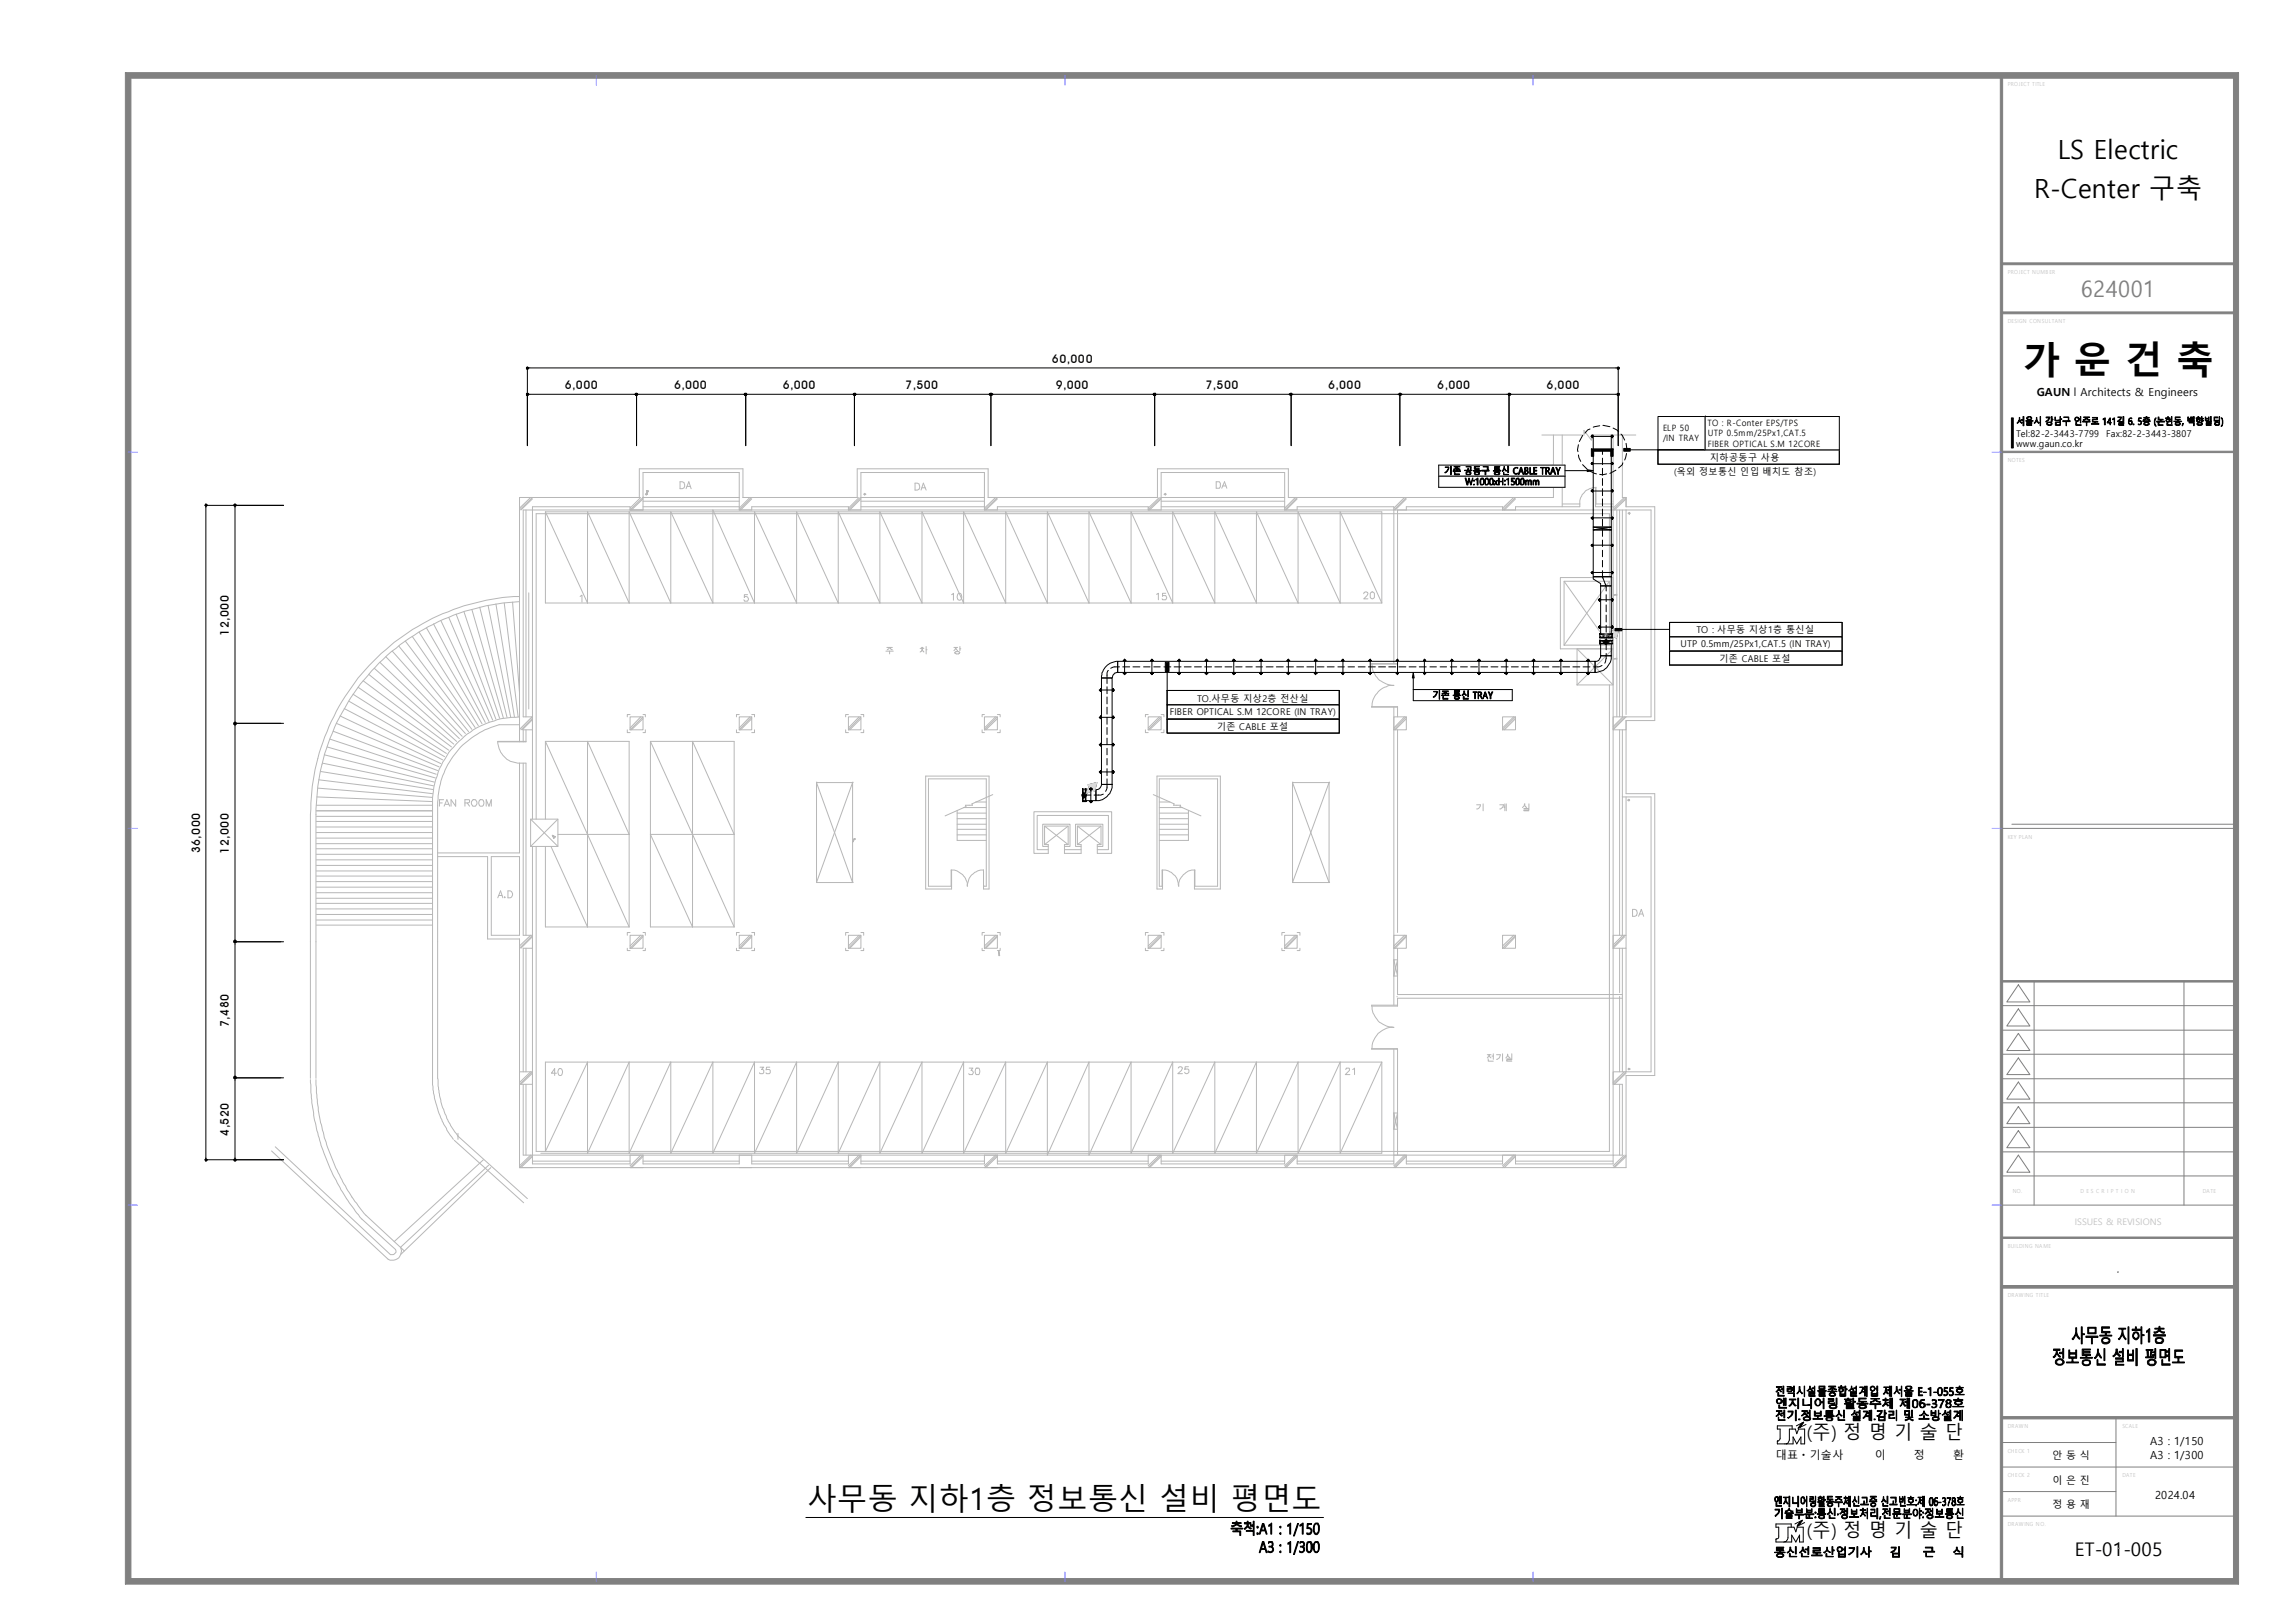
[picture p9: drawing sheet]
<svg xmlns="http://www.w3.org/2000/svg" width="420mm" height="297mm" viewBox="0 0 420 297" stroke-linecap="round" stroke-linejoin="round" font-family="sans-serif">
<defs><g id="words">
<text font-size="6.9" x="370.2" y="68.5">가 운 건 축</text>
<text font-size="5.5" x="147.7" y="276.2">사무동 지하1층 정보통신 설비 평면도</text>
<g font-size="4.8">
<text x="376.6" y="29.1">LS Electric</text>
<text x="372.3" y="36.2">R-Center 구축</text>
</g>
<text font-size="4.1" fill="#808080" x="380.8" y="54.3">624001</text>
<g font-size="3.4">
<text x="330.7" y="263.3">(주) 정 명 기 술 단</text>
<text x="330.7" y="281.3">(주) 정 명 기 술 단</text>
<text x="379.7" y="284.6">ET-01-005</text>
</g>
<g font-size="2.1">
<text x="103.4" y="71.1">6,000</text>
<text x="123.4" y="71.1">6,000</text>
<text x="143.3" y="71.1">6,000</text>
<text x="165.7" y="71.1">7,500</text>
<text x="192.5" y="66.4">60,000</text>
<text x="193.2" y="71.1">9,000</text>
<text x="220.6" y="71.1">7,500</text>
<text x="243.1" y="71.1">6,000</text>
<text x="263.1" y="71.1">6,000</text>
<text x="283" y="71.1">6,000</text>
<text x="41.9" y="116.3" transform="rotate(-90 41.9 116.3)">12,000</text>
<text x="36.7" y="156.1" transform="rotate(-90 36.7 156.1)">36,000</text>
<text x="41.9" y="156.2" transform="rotate(-90 41.9 156.2)">12,000</text>
<text x="41.9" y="187.9" transform="rotate(-90 41.9 187.9)">7,480</text>
<text x="41.9" y="207.8" transform="rotate(-90 41.9 207.8)">4,520</text>
</g>
<g font-size="2">
<text x="372.8" y="72.5">GAUN l Architects &amp; Engineers</text>
<text x="325" y="266.9">대표ㆍ기술사</text>
<text x="343.2" y="266.9">이</text>
<text x="350.3" y="266.9">정</text>
<text x="357.5" y="266.9">환</text>
<text x="393.5" y="264.4">A3 : 1/150</text>
<text x="393.5" y="267">A3 : 1/300</text>
<text x="394.5" y="274.2">2024.04</text>
</g>
<g font-size="1.8">
<text x="375.7" y="267">안 동 식</text>
<text x="375.7" y="271.4">이 은 진</text>
<text x="375.7" y="275.9">정 용 재</text>
</g>
<g font-size="1.7">
<text x="369" y="81.7">www.gaun.co.kr</text>
<text x="369" y="80">Tel:82-2-3443-7799</text>
<text x="385.5" y="80">Fax:82-2-3443-3807</text>
<text x="306.4" y="86.9">(옥외 정보통신 인입 배치도 참조)</text>
<text x="313" y="84.3">지하공동구 사용</text>
<text x="307.6" y="118.4">UTP 0.5mm/25Px1,CAT.5 (IN TRAY)</text>
<text x="310.5" y="115.8">TO : 사무동 지상1층 통신실</text>
<text x="314.7" y="121.1">기존 CABLE 포설</text>
<text x="214.1" y="130.9">FIBER OPTICAL S.M 12CORE (IN TRAY)</text>
<text x="219.1" y="128.4">TO.사무동 지상2층 전산실</text>
<text x="222.8" y="133.5">기존 CABLE 포설</text>
</g>
<text font-size="1.7" fill="#c1c1c1" x="379.7" y="224.1">ISSUES &amp; REVISIONS</text>
<g font-size="1.6">
<text x="312.5" y="77.9">TO : R-Conter EPS/TPS</text>
<text x="304.4" y="78.8">ELP 50</text>
<text x="304.4" y="80.7">/IN TRAY</text>
<text x="312.6" y="79.8">UTP 0.5mm/25Px1,CAT.5</text>
<text x="312.6" y="81.7">FIBER OPTICAL S.M 12CORE</text>
</g>
</g></defs>
<path d="M147.5 277.6h94.7" fill="none" stroke="#000" stroke-width=".18"/>
<g fill="#000" stroke="#000" stroke-width=".18">
<path d="M377.5 246.7h.2v1.8h-.2v-.9h-.6v-.2h.6zM375.8 246.8h1.2v.3h-.5l.3 .8 .3 .3-.1 .1-.6-.7-.1 .5-.4 .3-.1-.2 .4-.4 .1-.5v-.2h-.5zM376.3 248.8a.87 .87 0 0 1 .9-.2 .87 .87 0 0 1 .6 .7 .86 .86 0 0 1-.9 .5 .86 .86 0 0 1-.7-.7zM376.4 248.9v.3a.56 .56 0 0 0 .4 .5 .56 .56 0 0 0 .6-.3l.1-.1a.56 .56 0 0 0-.4-.6 .56 .56 0 0 0-.6 .2zM378.6 247h.2v.5h1.1v-.5h.2v1.5h-.7v.7h1v.1h-2.2v-.1h1v-.7h-.6zM378.8 247.7v.5h1.1v-.5zM381.1 246.8h1.5v.2h-1.3v.2h1.2v.3h-1.2v.2h1.3v.3h-.7v.3h1v.2h-2.2v-.2h1.1v-.3h-.7zM381.2 248.9a1.44 1.44 0 0 1 1.3 0 .66 .66 0 0 1-.1 .8 .66 .66 0 0 1-.7 .2l-.5-.3zM381.3 249.1v.3a.82 .82 0 0 0 1.1 0v-.3a1.12 1.12 0 0 0-1.1 0zM385.1 246.7h.1v2.2h-.1zM383.9 246.8h.1a1.24 1.24 0 0 0 .4 1.2l.2 .3v.2l-.6-.9-.3 .7-.2 .3-.2-.2 .5-.7zM383.8 248.8h.2v.7h1.3v.3h-1.5zM387.9 247.2h.6v-.5h.1v1.5h-.1v-.7h-.6zM387.3 246.8h.2l.2 .8 .4 .4-.2 .2-.4-.4-.1-.3-.6 .7-.1-.1 .4-.4zM387.2 248.4h1.4v.8h-1.2v.4h1.3v.2h-1.5v-.8h1.3v-.3h-1.3zM390.9 246.7h.3v3.2h-.3zM389.4 247h.2v.7h.7v-.7h.2v2h-1.1zM389.6 248v.8h.7v-.8zM394.4 246.7h.1v1.9h-.1v-.6h-.4v-.2h.4v-.3h-.4v-.2h.4zM392.8 246.9h1.2v.2h-1.2zM392.9 247.2h.3v1h.3l.1-1h.2l-.1 1h.4v.2h-1.4v-.2h.3zM393.1 248.9a.88 .88 0 0 1 .9-.2 .88 .88 0 0 1 .6 .6 .83 .83 0 0 1-.9 .6 .83 .83 0 0 1-.7-.8zM393.3 249v.5l.1 .1h.8l.2-.3a.64 .64 0 0 0-.5-.5 .64 .64 0 0 0-.6 .2zM395.3 246.9h1.1v.2h.5v-.4h.2v2.3h-.2v-.8h-.5v.2h-1.1zM395.5 247.1v1.1h.7v-1.1zM396.4 247.4v.5h.5v-.5zM395.6 248.8h.2v.7h1.4v.3h-1.6zM398 247h1.5v.2h-1.3v1h1.3v.2h-.7v.8h1v.1h-2.2v-.1h1v-.8h-.6z"/>
<path d="M380.9 242.7h.2v1.3h.4v.2h-.4v1.7h-.2zM379.9 242.9h.2v.8l.1 .6 .5 .6-.1 .1-.4-.3-.2-.7-.6 1.1-.2-.2 .6-.8zM382.1 242.8h1.5v1.2h-1.5zM382.3 243v.8h1.2v-.8zM381.8 244.4h2.2v.3h-1.1v1.2h-.1v-1.2h-1zM384.6 242.7h1.5v.3h-1.3v.6h1.4v.2h-.7v.5h1v.1h-2.2v-.1h1v-.5h-.7zM384.7 244.9a.76 .76 0 0 1 1-.2 .76 .76 0 0 1 .4 .9 .8 .8 0 0 1-.9 .3 .8 .8 0 0 1-.6-.8zM385 244.9l-.2 .3a.63 .63 0 0 0 .6 .4 .63 .63 0 0 0 .6-.4l-.2-.3h-.3zM389.5 242.7h.1v3.2h-.1zM387.8 243h1.2v.2h-.5l.1 .9 .5 .8-.1 .2-.4-.5-.1-.5-.6 .9v.1l-.2-.2 .4-.4 .3-.8v-.5h-.6zM391.8 242.7h.2v1.5h.4v.1h-.4v1.6h-.2zM390.2 243.2h.6v-.5h.2v.5h.7v.2h-1.5zM390.5 243.8a.69 .69 0 0 1 1 .4 .69 .69 0 0 1-.6 .9 .76 .76 0 0 1-.4-1.3zM390.4 244.3a.5 .5 0 0 0 1 0 .5 .5 0 0 0-1 0zM392.9 243.5l.5-.4v2.4h-.2v-2l-.3 .3zM394.4 243h.7v-.3h.2v.3h.8v.2h-.8l.2 .3 .7 .2-.1 .2-.5-.1-.4-.4-.3 .4-.6 .1-.1-.2h.4l.5-.4v-.1h-.7zM394.1 244.2h2.2v.2h-2.2zM394.5 244.9a.88 .88 0 0 1 1.5 .5l-.2 .2a1.27 1.27 0 0 1-1.3 0zM394.6 245.1a.56 .56 0 0 0 .5 .5 .56 .56 0 0 0 .6-.4 .64 .64 0 0 0-1.1-.1z"/>
<path d="M225.6 278.6h.6v-.3h.2v.3h.8v.1l-.7 .1 .7 .3-.1 .2-.8-.4-.7 .4-.2-.2 .7-.1 .1-.2-.6-.1zM225.3 279.6h2.1v.1h-1v.4h.7v.8h-.2v-.7h-1.3v-.1h.6v-.4h-.9zM227.8 278.6h.5v-.3h.1v.3h.5v.2h-.5l.1 .4 .5 .4-.1 .1h-.2l-.4-.5-.5 .6-.1-.1 .5-.5 .1-.2v-.2h-.5zM229.4 278.3h.1v1.5h-.1v-.6h-.5v-.2h.5zM228.1 280h1.4v.9h-.1v-.7h-1.3zM230 279.2l.3 .1-.1 .3-.2-.1zM230 280.4l.3 .1-.1 .3-.2-.1zM231.1 278.7h.2l.6 2h-.2l-.1-.6h-.8l-.2 .6h-.1zM231.1 278.9l-.2 1h.6zM232.2 279l.5-.4v2.1h-.1v-1.7l-.4 .2zM234.3 279.2h.1v.4l-.2-.2zM234.3 280.4h.1v.4l-.2-.2zM235.7 279l.5-.4v2.1h-.1v-1.7l-.4 .2zM237.5 278.7h.2l-.8 2.3h-.2zM237.9 279l.6-.4v2.1h-.2v-1.7l-.4 .2zM239.3 278.7h.7v.2h-.6v.6a.64 .64 0 0 1 .7 .7 .64 .64 0 0 1-.9 .5v-.3a.46 .46 0 0 0 .7-.3 .46 .46 0 0 0-.6-.4zM240.6 278.8l.2-.2h.4a1.73 1.73 0 0 1-.2 2.2h-.1a1.23 1.23 0 0 1-.4-1.7zM240.7 278.8a2.18 2.18 0 0 0 0 1.7h.4a2.18 2.18 0 0 0 0-1.7z"/>
<path d="M231.1 282h.2l.6 2.1h-.2l-.1-.6h-.8l-.2 .6h-.1zM231.1 282.3l-.2 1h.6zM232.2 282h.2a.48 .48 0 0 1 .6 .4 .48 .48 0 0 1-.3 .6 .61 .61 0 0 1 .3 .8 .61 .61 0 0 1-.9 .2v-.3a.48 .48 0 0 0 .6 .2 .48 .48 0 0 0 .2-.6l-.2-.3h-.5v-.1h.5a.42 .42 0 0 0 0-.7l-.5 .2zM234.4 282.5v.4h-.1l-.1-.2zM234.4 283.7v.4h-.1l-.1-.2zM235.7 282.3l.5-.3v2.1h-.1v-1.8l-.4 .2zM237.5 282h.2l-.8 2.4h-.2zM238 282a.51 .51 0 0 1 .7 .3 .51 .51 0 0 1-.3 .7 .59 .59 0 0 1 .3 .8 .59 .59 0 0 1-.9 .2v-.3a.44 .44 0 0 0 .6 .1 .44 .44 0 0 0 .2-.5l-.3-.3h-.3v-.1h.3l.3-.2v-.3l-.2-.2-.5 .2zM239.3 282.1l.6-.1a1.57 1.57 0 0 1-.1 2.1h-.4l-.1-.2a2.41 2.41 0 0 1 0-1.8zM239.4 282.2a2.2 2.2 0 0 0 0 1.7h.4a2.2 2.2 0 0 0 0-1.7zM240.6 282.1l.6-.1a1.57 1.57 0 0 1-.2 2.1 .89 .89 0 0 1-.6-1.3zM240.7 282.2a2.2 2.2 0 0 0 0 1.7h.4a2.2 2.2 0 0 0 0-1.7z"/>
</g>
<g fill="none" stroke="#b7b7b7" stroke-width=".18">
<path d="M95.1 91v44.7M95.8 93.3v37.8M96.3 93.3v37.8M117 85.8v5.2M117.7 86.4v4.6M135.3 86.4v4.6M136 85.8v5.2M95.1 139.6v16.4M95.8 133.5v2.2M95.8 139.6v31.5M96.3 133.5v2.2M96.3 139.6v31.5"/>
<path d="M95.1 156.7v14.4M156.3 153.4l.1 .2-.4 .5zM156.4 153.4l.1 .1-.1 .1zM95.1 171.8v41.8M95.8 173.5v22.6M96.3 173.5v22.6M95.8 198.4v12.9M96.3 198.4v12.9"/>
</g>
<path d="M156.1 153.4h.5v.6h-.5z" fill-rule="evenodd" fill="#b7b7b7"/>
<g fill="none" stroke="#b7b7b7" stroke-width=".18">
<path d="M95.1 91h21.9M97.5 93.3v56.6M98.1 94v55.9M117 85.8h19M117.7 86.4h17.6M117.7 92.7h17.6M117.8 90.9l-.1 2.4h-2.4v-.6h-17.8M136 91h20.9M137.6 92.7h17.7M156.9 85.8h23.9M157.6 86.4h22.6M157.6 91.7h22.6"/>
<path d="M157.6 92.7h22.6M180.8 91h31M182.5 92.7h27.6M211.8 85.8h24M212.5 86.4h22.6M212.5 91.7h22.6M212.5 92.7h22.6M235.8 91h48.5M237.4 92.7h17.7M255.1 93.3v28.1M255.8 93.3v28.2h-4.8M257.4 92.7h17.6"/>
<path d="M277.4 92.7h11.7M285.9 92.2h3.2M292 92.7h3.2M292.1 92.2h3.1M294.6 94v11.7M295.9 93.3v37.8M296.4 93.3v37.8M296.9 91h.7v1.7M296.9 93.3v37.8M302.2 93.3v37.8M302.9 92.7v39.1M295.2 108.9l.7-.2v.2z"/>
<path d="M251 129.3h4.8v1.8M255.1 129.4v54.5M255.8 121.4h-4.8a4 4 0 0 0 4.1 4 4 4 0 0 0-4.1 4h4.8M255.8 133.5v37.1M294.6 125.3v85.4h-196.5v-55.8M295.2 120.6l.7-.2v.2zM296.4 133.5v37.6M296.9 133.5v12.3M297.6 131.8v13.4M97.5 154.9v56.4h197.7M302.2 145.8v50.3M302.9 145.2v51.6"/>
<path d="M255.8 173.5v8.4h41.1M296.4 173.5v8.1M296.9 173.5v22.6M251 191.9h4.8M251 184.1h4.8M255.1 191.9v19.4M255.7 182.3v.1M255.7 191.9h.1M296.4 182.3v13.8M296.4 198.4v12.9M296.9 182.6h-41.1v1.3h-4.8a4 4 0 0 0 4.1 4.1 3.9 3.9 0 0 0-4.1 3.9h4.8v19.4M296.9 198.4v12.9"/>
<path d="M297.6 196.8v16.8h-202.5M97.5 212.9h17.8M97.5 212.4h17.8M99 211h153.9v-16.7h-7.6v16.7M117.7 212.9h17.6M117.7 212.4h17.6M137.6 212.9h17.7M137.6 212.4h17.7M157.6 212.9h22.6M157.6 212.4h22.6M182.5 212.9h27.6M182.5 212.4h27.6"/>
<path d="M212.5 212.9h22.6M212.5 212.4h22.6M237.4 212.9h17.7M237.4 212.4h17.7M257.4 212.9h17.6M257.4 212.4h17.6M277.4 212.9h17.8M277.4 212.4h17.8"/>
</g>
<path d="M295.3 108.7h.7v11.9h-.7z" fill-rule="evenodd" fill="#b7b7b7"/>
<g fill="none" stroke="#b7b7b7" stroke-width=".18">
<path d="M95.1 91h2.4l-2.4 2.3zM95.8 93.3h199.4M97.1 91l-2 2M97.5 92.7v.6M97.5 91.3l-2.2 2M98.1 94h196.5M99.8 93.6h153.1v16.7M99.8 93.6l7.7 16.7v-16.7l7.6 16.7v-16.7l7.7 16.7v-16.7l7.7 16.7v-17l7.6 17v-16.7l7.7 16.7v-16.7l7.6 16.7v-16.7l7.6 16.7v-16.7l7.7 16.7v-16.7l7.7 16.7v-16.7l7.7 16.7v-16.7l7.6 16.7v-16.7l7.6 16.7v-16.7l7.7 16.7v-16.7l7.6 16.7v-16.7l7.7 16.7v-16.7l7.7 16.7v-16.7l7.6 16.7v-16.7l7.7 16.7v-16.7l7.6 16.7M99.8 93.6v16.7h153.1M117.3 91l-2 2M117.7 91.7h17.6M117.7 91.3l-2.1 2"/>
<path d="M136 91h1.6l-2.3 2.3v-2.3h-17.6l-2.4 2.3M137.2 91l-1.9 2M137.6 91.3l-2 2M137.6 92.7v.6M156.9 85.8v5.2h-1.6M157.2 91l-1.9 2M157.6 86.4v6.9M157.6 91.3l-2.1 2M180.2 91h-22.6l-2.3 2.3v-.6M180.8 85.8v5.2h1.7l-2.3 2.3v-6.9M182.2 91l-2 2M182.5 92.7v.6"/>
<path d="M182.5 91.3l-2.1 2M211.8 85.8v5.2h-1.7M212.2 91l-2.1 2M212.5 86.4v6.9M212.5 91.3l-2.1 2M235.1 91h-22.6l-2.4 2.3v-.6M235.8 85.8v5.2h1.6l-2.3 2.3v-6.9M237.1 91l-2 2M237.4 92.7v.6M237.4 91.3l-2 2M257 91l-1.9 2M257.4 92.7v.6"/>
<path d="M257.4 91l-2.3 2.3v-.6M257.4 91.3l-2 2M275 91h2.4l-2.4 2.3v-.6M277 91l-2 2M277.4 92.7v.6M277.4 91.3l-2.1 2M295.2 91.7v1.6h2.4M295.2 93.3v118M296.9 91h.7v1.7h5.3M297.3 91l-2.1 2M297.6 93.3h4.6M297.6 93.3v37.4"/>
<path d="M297.6 91l-2.4 2.3M297.6 91.3l-2.1 2M71.8 119.1l13.4 15.1M73 118.2l12.8 15.7M74.2 117.3l12.2 16.1M75.4 116.4l11.6 16.7M76.7 115.7l10.8 17.1M78.1 114.9l10.1 17.5M79.3 114.1l9.5 18.1M80.7 113.5l8.8 18.5M82.1 112.9l8.1 18.8M83.5 112.4l7.3 19.2"/>
<path d="M84.9 111.9l6.5 19.5M86.4 111.5l5.7 19.8M87.8 111.1l5 20.1M89.3 110.7l4.2 20.5M90.8 110.5l3.3 20.6M92.3 110.3l2.5 20.8M93.8 110.2l1.3 16.5M95.1 109.1a39.9 39.9 0 0 0-38.3 39.9v23.3M95.1 110.1a39.1 39.1 0 0 0-36.2 29.8 37.3 37.3 0 0 0-1.1 9.1v23.3M96.8 108.5v21.2M59 139.6l20.3 4.2M59.4 138.1l20.1 5"/>
<path d="M59.9 136.7l19.8 5.6M60.4 135.2l19.4 6.4M61 133.8l19.1 7.2M61.6 132.3l18.7 8M62.2 131l18.5 8.7M63 129.6l18 9.4M63.8 128.3l17.6 10.1M64.6 127l17.1 10.8M65.5 125.7l16.6 11.5M66.5 124.5l16.1 12.2M67.5 123.4l15.6 12.7M68.5 122.3l15.1 13.3"/>
<path d="M69.5 121.2l14.6 13.9M70.6 120.1l14 14.6M91.4 132.6a15.2 15.2 0 0 0-11.3 14.7v25M95.1 133.5v-2.4a15.9 15.9 0 0 0-13.3 7.2 15.2 15.2 0 0 0-2.6 9M95.8 131.1h1.7v2.4h-1.7M97.4 131.1l-2.3 2.3M97.5 131.4l-2.2 2.1M97.5 131.7l-1.9 1.8M99.8 135.6h15.3v34M99.8 135.6v14.3M99.8 135.6l15.3 34M114.8 133.5v.5h.5"/>
<path d="M115.3 130.7h-.5v.4M115.3 131.1h2.4v2.4h-2.4zM117.3 131.1l-2 2.1M117.7 130.7h.4v.4M117.7 131.1l-2.4 2.4M117.7 131.5l-2.1 2M118.1 133.5v.5h-.4M119 135.6h15.4v34M119 135.6v34h15.4M119 135.6l15.4 34M126.7 135.6v34l-7.7-16.9h15.4zM134.8 133.5v.5h.5"/>
<path d="M135.3 130.7h-.5v.4M135.3 131.1h2.3v2.4h-2.3zM137.2 131.1l-1.9 2.1M137.6 130.7h.5v.4M137.6 131.1l-2.3 2.4M137.6 131.5l-2 2M138.1 133.5v.5h-.5M154.8 133.5v.5h.5M155.3 130.7h-.5v.4M155.3 131.1h2.3v2.4h-2.3zM157.2 131.1l-1.9 2.1M157.6 130.7h.5v.4"/>
<path d="M157.6 131.5l-2.1 2M157.6 131.1l-2.3 2.4M158.1 133.5v.5h-.5M179.7 133.5v.5h.5M180.2 130.7h-.5v.4M180.2 131.1h2.3v2.4h-2.3zM182.2 131.1l-2 2.1M182.5 130.7h.5v.4M182.5 131.1l-2.3 2.4M182.5 131.5l-2.1 2M183 133.5v.5h-.5M209.6 133.5v.5h.5"/>
<path d="M210.1 130.7h-.5v.4M210.1 131.1h2.4v2.4h-2.4zM212.2 131.1l-2.1 2.1M212.5 130.7h.5v.4M212.5 131.1l-2.4 2.4M212.5 131.5l-2.1 2M213 133.5v.5h-.5M234.6 133.5v.5h.5M235.1 130.7h-.5v.4M235.1 131.1h2.3v2.4h-2.3zM237.1 131.1l-2 2.1M237.4 130.7h.5v.4"/>
<path d="M237.4 131.1l-2.3 2.4M237.4 131.5l-2 2M237.9 133.5v.5h-.5M255.1 131.1h2.3v2.4h-2.3zM257 131.1l-1.9 2.1M257.4 131.1l-2.3 2.4M257.4 131.5l-2 2M275 131.1h2.4v2.4h-2.4zM277 131.1l-2 2.1M277.4 131.1l-2.4 2.4M277.4 131.5l-2.1 2M297 131.1l-1.8 1.8"/>
<path d="M297.3 131.1l-2.1 2.2M297.6 131.1h-2.4v2.4h2.4v-1.7h5.3M297.6 131.1h4.6M297.6 131.1l-2.4 2.4M57.9 147.3h21.3M57.9 148.3h21.3M57.9 149.4h21.3M57.9 150.3h21.3M57.9 151.3h21.3M57.9 152.3h21.3M57.9 153.3h21.3M57.9 154.3h21.3"/>
<path d="M57.9 155.3h21.3M57.9 156.3h21.3M57.9 157.3h21.3M57.9 158.3h21.3M57.9 159.3h21.3M58 145.8l21.1 .8M58.2 144.2l20.9 1.7M58.3 142.7l20.9 2.5M58.7 141.1l20.5 3.3M79.2 147.3v25M80.1 156h15M80.1 156.7h9.1v15.1h5.9v1.7l2.4-2.4"/>
<path d="M95.1 156.7h-5.2v14.4h5.2M97.1 149.9h5v5h-5zM97.1 149.9l5 5M99.8 154.9v14.7h15.3M101.1 152.8l.4 .4-.2 .2zM101.1 152.8l.6 .3-.2 .1zM102.1 152.7h13l-7.6-17.1v34l-6.7-14.7M102.1 149.9l-5 5M149.4 143.1l.1 .1zM149.4 143.2h6.6M149.4 143.2v18.3M149.4 143.2l6.6 18.3"/>
<path d="M156 143.1l.1 .1zM156 143.2v18.3M156 143.2l-6.6 18.3M174.2 159.2v3.4h-4.8v-20.6h11.6v20.6h-1v-3.4a2.89 2.89 0 0 0-3 2.9 2.89 2.89 0 0 0-2.9-2.9v2.9M175.2 148.3v5.5h5.3M175.2 152.7h5.3M175.2 151.7h5.3M175.2 150.8h5.3M175.2 149.8h5.3M175.2 148.8h5.3M176.4 147.7h4.1M178.6 146.7h1.9"/>
<path d="M181.7 145.4l-3.8 1.7 .1 .2h-1.3l.1 .3-3.8 1.7M189.2 148.5h14.3v7.6h-2.7v-1.6h.7v-3.4h-4.3v3.4h.7v1.6h-3.1v-1.6h.7v-3.4h-4.3v3.4h.7v1.6h-2.7zM191.2 151.1l4.3 3.4M191.9 155.4h-2.1v-6.2h13.1v6.2h-2.1M191.9 154.9h-1.1v-4.1h5v4.1h-1M194.8 155.4h3.1M195.5 151.1l-4.3 3.4M197.2 151.1l4.3 3.4M197.9 154.9h-1.1v-4.1h5v4.1h-1M201.5 151.1l-4.3 3.4M211.1 145.4l3.8 1.7-.1 .2h1.3l-.1 .3 3.8 1.7M212.2 152.7h5.3"/>
<path d="M212.2 151.7h5.3M212.2 150.8h5.3M212.2 149.8h5.3M212.2 148.8h5.3M212.2 147.7h4.2M212.2 146.7h1.9M212.8 159.2v3.4h-1v-20.6h11.6v20.6h-4.8v-3.4M217.5 148.3v5.5h-5.3M236.6 143.1v.1zM236.6 143.2h6.6M236.6 143.2v18.3M236.6 143.2l6.6 18.3"/>
<path d="M243.2 143.1l.1 .1zM243.2 143.2v18.3M243.2 143.2l-6.6 18.3M297.6 145.2h5.3M297.6 145.8v25.3M302.2 145.8h-5.3v25.3M57.9 160.3h21.3M57.9 161.3h21.3M57.9 162.3h21.3M57.9 163.3h21.3M57.9 164.3h21.3M57.9 165.3h21.3"/>
<path d="M57.9 166.3h21.3M57.9 167.3h21.3M57.9 168.3h21.3M57.9 169.2h21.3M95.8 171.1h1.7M97.1 171.1l-2 2M97.5 171.1v2.4h-1.7M97.5 171.4l-2.2 2.1M114.8 173.5v.4h.5M115.3 170.6h-.5v.5M115.3 171.1h2.4v2.4h-2.4zM117.3 171.1l-2 2"/>
<path d="M117.7 170.6h.4v.5M117.7 171.1l-2.4 2.4M117.7 171.4l-2.1 2.1M118.1 173.5v.4h-.4M134.8 173.5v.4h.5M135.3 170.6h-.5v.5M135.3 171.1h2.3v2.4h-2.3zM137.2 171.1l-1.9 2M137.6 170.6h.5v.5M137.6 171.1l-2.3 2.4M137.6 171.4l-2 2.1M138.1 173.5v.4h-.5"/>
<path d="M149.4 161.5h6.6M154.8 173.5v.4h.5M155.3 170.6h-.5v.5M155.3 171.1h2.3v2.4h-2.3zM156 161.4l.1 .1zM157.2 171.1l-1.9 2M157.6 170.6h.5v.5M157.6 171.1l-2.3 2.4M157.6 171.4l-2.1 2.1M158.1 173.5v.4h-.5M179.7 173.5v.4h.5M180.1 162.1h-.1h.5v-19.6h-10.6v19.6h4.3"/>
<path d="M180.2 170.6h-.5v.5M180.2 171.1h2.3v2.4h-2.3zM182.2 171.1l-2 2M182.5 170.6h.5v.5M182.5 171.1l-2.3 2.4M182.5 171.4l-2.1 2.1M183 173.5v.4h-.5M209.6 173.5v.4h.5M210.1 170.6h-.5v.5M210.1 171.1h2.4v2.4h-2.4zM212.2 171.1l-2.1 2M212.5 170.6h.5v.5"/>
<path d="M212.5 171.1l-2.4 2.4M212.5 171.4l-2.1 2.1M212.7 162.1v-2.9a3 3 0 0 1 3 2.9 2.89 2.89 0 0 1 3-2.9v2.9M212.8 162.1h-.6v-19.6h10.6v19.6h-4.2M213 173.5v.4h-.5M234.6 173.5v.4h.5M235.1 170.6h-.5v.5M235.1 171.1h2.3v2.4h-2.3zM236.6 161.5h6.6M237.1 171.1l-2 2M237.4 170.6h.5v.5M237.4 171.1l-2.3 2.4"/>
<path d="M237.4 171.4l-2 2.1M237.9 173.5v.4h-.5M243.2 161.4l.1 .1zM255.1 171.1h2.3v2.4h-2.3zM257 171.1l-1.9 2M257.4 171.1l-2.3 2.4M257.4 171.4l-2 2.1M275 171.1h2.4v2.4h-2.4zM277 171.1l-2 2M277.4 171.1l-2.4 2.4M277.4 171.4l-2.1 2.1M295.2 171.1h2.4v2.4h-2.4z"/>
<path d="M297 171.1l-1.8 1.8M297.3 171.1l-2.1 2.1M297.3 171.4l-2.1 2.1M297.6 173.5v22.6M95.1 196.1h2.4v2.3h-2.4zM97.1 196.1l-2 1.9M97.5 196.1l-2.4 2.3M97.5 196.3l-2.2 2.1M99.8 194.3h145.5l-7.7 16.7v-16.7l-7.6 16.7v-16.7l-7.7 16.7v-16.7l-7.7 16.7v-16.7l-7.6 16.7v-16.7l-7.7 17v-17l-7.6 17v-17l-7.6 16.7v-16.7l-7.7 16.7v-16.7l-7.7 16.7v-16.7l-7.7 16.7v-16.7l-7.6 16.7v-16.7l-7.6 16.7v-16.7l-7.7 16.7v-16.7l-7.6 16.7v-16.7l-7.7 16.7v-16.7l-7.7 16.7v-16.7l-7.6 16.7v-16.7l-7.7 16.4zM252.9 194.3l-7.6 16.7M255.8 183.9v.2M297.3 196.1l-2.1 1.9"/>
<path d="M297.6 196.1h-2.4v2.3h1.7M297.6 196.1h4.6M297.6 196.8h5.3M297.6 196.1l-2.4 2.3M297.6 196.3l-2.1 2.1M88.5 212.2l-16.4 15M89.4 213.2l-16.1 15M89.8 213.6l-16.4 15.8M95.1 213.6h2.4M95.1 211.3v2.3M95.8 211.3h1.7M97.1 211.3l-2 2"/>
<path d="M97.5 211.3v1.6M97.5 211.3l-2.4 2.3M97.5 211.6l-2.2 2M117.3 211.3l-2 2M117.7 211.3l-2.4 2.3h2.4M117.7 211.3v1.6M117.7 211.3h-2.4v1.6M117.7 211.6l-2.1 2M135.3 212.9v-1.6h2.3v1.6M135.3 213.6h2.3M157.2 211.3l-1.9 2M157.6 211.3v1.6"/>
<path d="M157.6 211.3l-2.3 2.3h2.3M157.6 211.3h-2.3v1.6M157.6 211.6l-2.1 2M182.2 211.3l-2 2M182.5 211.3h-2.3v1.6M182.5 211.3v1.6M182.5 211.3l-2.3 2.3h2.3M182.5 211.6l-2.1 2M210.1 212.9v-1.6h2.4v1.6M212.2 211.3l-2.1 2M212.5 211.3l-2.4 2.3M212.5 211.6l-2.1 2"/>
<path d="M235.1 212.9v-1.6h2.3v1.6M237.1 211.3l-2 2M237.4 211.3l-2.3 2.3M237.4 211.6l-2 2M255.1 212.9v-1.6h2.3v1.6M257 211.3l-1.9 2M257.4 211.3l-2.3 2.3M257.4 211.6l-2 2M275 212.9v-1.6h2.4v1.6M277 211.3l-2 2M277.4 211.3l-2.4 2.3M277.4 211.6l-2.1 2"/>
<path d="M296.9 211.3h-1.7v1.6M297.3 211.3l-2.1 2M297.6 211.3l-2.4 2.3M297.6 211.6l-2.1 2"/>
</g>
<path d="M101.1 152.8h.6v.7h-.6z" fill-rule="evenodd" fill="#b7b7b7"/>
<g fill="none" stroke="#b7b7b7" stroke-width=".18">
<path d="M162.1 119.1h1.4M162.3 118.4h1M162.4 118.9l.2-.2a.22 .22 0 0 1 .3-.2 .22 .22 0 0 1 .2 .3l.2 .1M162.8 119.1v.5M168.4 119.3l.3-.2v-.5l.4 .7M168.4 118.6h.7M168.7 118.4h.2M169.5 118.3v1.3M169.5 118.9h.2M174.6 119l.2-.2 .1-.4 .1 .4 .3 .2M174.6 118.4h.7M174.8 119.4l.1-.2h.4a.22 .22 0 0 1 .3 .2 .22 .22 0 0 1-.3 .2h-.3z"/>
<path d="M175.7 118.3v.7M175.7 118.7h.2M91.1 135.7h5.2M91.4 132.6h3.7M96.3 135.6h-5.2a4 4 0 0 0 4 4h1.2M80.4 146.9h.5M81.2 146.3h-.8v1.2M81.3 147.5l.5-1.2 .5 1.2M81.5 147.2h.6M83.4 146.3v1.2l-.8-1.2v1.2M85.1 146.9l.8-.1v-.4l-.8-.1v1.2M85.5 146.9l.4 .6"/>
<path d="M86.5 146.3a.62 .62 0 0 1 .8 .6 .62 .62 0 0 1-.8 .6l-.2-.4v-.4zM87.7 146.5l.3-.2a.6 .6 0 0 1 .6 .6 .6 .6 0 0 1-.7 .6l-.3-.4zM89 147.5v-1.2l.5 1.2 .4-1.2v1.2M270.3 147.2h.6a.72 .72 0 0 1-.6 .8M271.4 147.1v1.2M274.5 147.2h.7a.72 .72 0 0 1-.7 .8M275.3 147.5h.1M275.3 147.7h.1M275.4 147.1v1.2M275.7 147.1v1.2M278.6 147.7l.4-.3 .1-.3v.3l.3 .3M278.9 147.9h.9v.3h-.9v.1h.9"/>
<path d="M279.8 147.1v.7M56.8 172.3v25M57.8 172.3v25M79.2 172.3v25a18.8 18.8 0 0 0 3.8 11.1M80.1 172.3l.1 25.2a18.2 18.2 0 0 0 3.6 10.4l12.7 11.4M91.1 164.3l.5-1.3 .4 1.3M91.3 163.8h.6M92.4 164.1v.2zM93 163h.4a.68 .68 0 0 1 .4 .6 .68 .68 0 0 1-.4 .7h-.4zM182.8 173.9l.2 .9h-.2zM56.8 197.5v.5a41.1 41.1 0 0 0 9.4 25l6.2 5.6a.72 .72 0 0 1-.2 .8 .72 .72 0 0 1-.7 .1l-21.1-19.7M57.8 197.5v.5a39.8 39.8 0 0 0 9.2 24.3l7 6.6"/>
<path d="M272.2 193.5l.3-.5 .1 .3 .3 .2M272.2 193h.7M272.4 193.7v.4h.9M273 193.2h.3M273.3 192.8v1M273.9 193h.7a.74 .74 0 0 1-.7 .8M275 192.8v1.3M275.6 193.5l.3-.4v-.2a.6 .6 0 0 0 .5 .6M275.8 193.7h.9v.2h-.9v.2h.9M276.7 192.8v.8M49.7 210.6l21.3 19.8a1.66 1.66 0 0 0 2-.3 1.66 1.66 0 0 0 .3-1.9M83.1 208.6l12.7 11.4"/>
<path d="M83.8 207.3v1.1"/>
</g>
<path d="M182.7 173.9h.3v1h-.3z" fill-rule="evenodd" fill="#b7b7b7"/>
<g fill="none" stroke="#b7b7b7" stroke-width=".18">
<path d="M118.1 90.4h.4M118.3 90.3l.1 .1v.1h-.2zM118.3 90.3v.3M118.4 89.7h.1l-.1 .6zM118.5 89.7l.2 .1-.3 .5zM124.5 88.1h.4a.68 .68 0 0 1 .4 .7 .68 .68 0 0 1-.4 .6h-.4zM125.6 89.4l.5-1.3 .4 1.3M125.7 89h.6M106.2 109.1l.3-.2v1.3M136.8 108.8h-.6v.4a.49 .49 0 0 1 .7 .1 .49 .49 0 0 1-.1 .7h-.6l-.1-.3M174.2 108.8l.3-.3v1.3M175.3 108.6l.3-.1a.69 .69 0 0 1 .4 .7 .69 .69 0 0 1-.4 .6 .75 .75 0 0 1-.3-1.2z"/>
<path d="M211.7 108.7l.3-.2v1.2M213.4 108.5h-.6v.6a.41 .41 0 0 1 .7 .1 .41 .41 0 0 1-.5 .5h-.2l-.1-.1M249.6 108.6l.3-.3 .4 .1 .1 .2-.2 .4-.6 .6h.8M250.8 108.5l.3-.2a.48 .48 0 0 1 .4 .7v.3l-.1 .2h-.4l-.2-.2zM101.9 196.3h-1l.6-.8v1.3M102.3 195.6a.36 .36 0 0 1 .6 .1v.8a.35 .35 0 0 1-.4 .3 .35 .35 0 0 1-.3-.3l-.1-.5zM139.1 195.2h.7l-.4 .5h.2a.44 .44 0 0 1 .1 .7 .44 .44 0 0 1-.7-.1M140.9 195.2h-.6l-.1 .5a.45 .45 0 0 1 .7 0 .45 .45 0 0 1-.1 .7h-.5l-.1-.1M177.4 195.4h.7l-.4 .4a.39 .39 0 0 1 .4 .5 .39 .39 0 0 1-.5 .3h-.2l-.1-.2M178.6 195.4h.6v.2l.1 .5-.1 .5h-.6v-.2l-.1-.5zM215.6 195.4l.3-.2h.3l.2 .3-.2 .3-.6 .6h.8M217.5 195.2h-.6l-.1 .5a.43 .43 0 0 1 .7-.1 .43 .43 0 0 1 0 .6 .43 .43 0 0 1-.7 0"/>
<path d="M246.3 195.7l.1-.3 .6 .1v.3l-.8 .8h.9M247.6 195.7l.3-.3v1.2"/>
</g>
<path d="M118.3 89.7h.5v.7h-.5z" fill-rule="evenodd" fill="#b7b7b7"/>
<g fill="none" stroke="#b7b7b7" stroke-width=".18">
<path d="M282.2 79.6h7.7v-.9l1.4 1.8v-.9h8.1M284.3 79.6v11.4M285.9 79.6v13.1M295.2 79.6v12.1M296.9 79.6v11.4M115.3 93.3h2.4M158.1 90.4h.4M158.2 90.3l.2 .1-.1 .1h-.1zM158.2 90.3v.3M167.5 88.4h.4a.68 .68 0 0 1 .4 .6 .68 .68 0 0 1-.4 .7h-.4zM168.6 89.7l.4-1.3 .5 1.3M168.7 89.2h.6"/>
<path d="M213 90.4h.4M213.3 90.3l.1 .2-.3-.1zM213.3 90.3v.3M222.6 88.1h.6l.2 .3v.7l-.2 .2h-.6zM223.6 89.3l.5-1.2 .4 1.2M223.8 88.9h.6M292 89.2v3.5M292.1 92.2v-3a3.1 3.1 0 0 0-3 3.5M297.9 93.9h.5M298 93.9l.3-.1-.1 .3zM298.2 93.7v.4M285.6 105.7h9.6v13h-9.6z"/>
<path d="M286.3 106.3h8.3v11.7h-8.3zM286.3 106.3l8.3 11.7M288.6 118.7h6.6v6.6h-6.6zM288.6 118.7l6.6 6.6M294.6 106.3l-8.3 11.7M295.2 118.7l-6.6 6.6M297.9 146.4h.4M298.1 146.2l.1 .3-.3-.1zM298.1 146.2v.4M255.1 175.6v3M255.1 178.6h.7M255.1 175.6h.7"/>
<path d="M255.1 175.6l.7 3M255.8 175.6v3M255.8 175.6l-.7 3M298.8 166.4h.4a.68 .68 0 0 1 .4 .6 .68 .68 0 0 1-.4 .6h-.4zM299.9 167.6l.5-1.2 .4 1.2M300.1 167.2h.6M297.9 195.6h.5M298 195.5l.3 .1-.3 .1zM298.1 195.4v.3M255.1 203.6v3M255.1 206.6h.7M255.1 203.6h.7"/>
<path d="M255.1 203.6l.7 3M255.8 203.6v3M255.8 203.6l-.7 3"/>
</g>
<g fill="none" stroke="#000" stroke-width=".18">
<path d="M96.5 67.3v14.2M96.7 72.1h19.5M96.7 67.3h199.3M116.5 72.1v9.4M116.7 72.1h19.5M136.5 72.1v9.4M136.7 72.1h19.5M156.4 72.1v9.4M156.6 72.1h24.6M181.4 72.1v9.4M181.6 72.1h29.5M211.3 72.1v9.4"/>
<path d="M211.5 72.1h24.6M236.3 72.1v9.4M236.5 72.1h19.5M256.2 72.1v9.4M256.5 72.1h19.5M276.2 72.1v9.4M276.4 72.1h19.6M296.2 67.3v14.2M37.7 92.5h14.2M37.7 92.6v119.4M43 92.6v39.6M293.6 117.2h.6v.6h-.6z"/>
<path d="M294.6 115.6l1.6-.5-.4 1.7-.2-.3-1.4 .7 .7-1.4zM43 132.3h8.9M43 132.6v39.4M43 172.3h8.9M43 172.5v24.4M43 197.4v14.6M43 197.2h8.9M37.7 212.2h14.2M325.3 263.7v.5h1.3a.73 .73 0 0 0 .9-.8v-1.9h1.1l.2 .8 .4-.8h1.1v2.7h-.7v-1.3l-.8 1.3-.6-1.3v1.3h-1.3l.1-.1M325.4 263.6l-.1 .1M327.8 279.4v-.6h-2.8v.6h.5v1.9v.1l-.5 .2M328 261.5v-.6h-2.7v.6h.5v1.7l-.3 .5h-.2"/>
<path d="M328.5 278.8l1.4-.7-.7 1M328.8 260.9l1.3-.7-.7 1M329.2 279l-.1 .1M329.3 278.9l-.4 .3M329.4 278.8l-.5 .3M329.5 261l-.4 .3M329.5 278.6l-.5 .4M329.6 260.9l-.4 .3M329.6 278.3l-.7 .9M329.7 260.7l-.3 .3M329.7 260.8l-.4 .3M329.7 278.4l-.5 .4"/>
<path d="M329.8 260.3l-.7 1M329.8 278.2l-.3 .2M329.9 260.5l-.5 .4M329.9 278.2l-.5 .4M329.9 260.3l-.1 .1M329.9 260.4l-.4 .3M330 260.3l-.4 .3M330 260.3l-.3 .2M330.3 278.6l-1.4 .6M330.5 260.6l-1.4 .7M325 281.6v.5h1.4a.87 .87 0 0 0 .8-.8v-1.9h1.1l.4 .8 .2-.8h1.1v2.7h-.6v-1.3l-.7 1.3-.8-1.3v1.3h-1.3l.1-.1M325.1 281.5l-.1 .1"/>
<circle cx="293.9" cy="117.5" r=".38"/>
</g>
<g fill="#000" stroke="#000" stroke-width=".18">
<path d="M96.4 72l.1 .1h-.1zM96.4 72.1h.1l-.1 .2zM96.5 72.1v.2h-.1zM96.4 67.2l.1 .1zM96.4 67.3h.1l-.1 .2zM96.4 67.5l.1-.2v.3zM96.4 72h.1v.1zM96.5 72.1l.2 .2h-.2zM96.4 67.2l.1-.1v.2zM96.5 67.3l.2 .2-.2 .1zM96.7 72v.1h-.2zM96.5 72h.2l-.2 .1z"/>
<path d="M96.5 72.1h.2v.2zM96.5 67.3l.2-.1zM96.5 67.1l.2 .1-.2 .1zM96.5 67.3h.2v.2zM116.2 72.1h.3l-.2 .2zM116.5 72.1v.2h-.2zM116.3 72l.2 .1h-.3zM116.5 72.1l.1 .2zM116.3 72h.2v.1zM116.5 72.1h.2l-.1 .2zM116.5 72v.1zM116.6 72l.1 .1h-.2z"/>
<path d="M136.2 72.1h.3l-.2 .2zM136.5 72.1v.2h-.2zM136.3 72l.2 .1h-.3zM136.5 72.1l.1 .2zM136.3 72h.2v.1zM136.5 72.1h.2l-.1 .2zM136.5 72v.1zM136.6 72l.1 .1h-.2zM156.2 72.1h.2l-.1 .2zM156.4 72.1l-.1 .2zM156.3 72l.1 .1h-.2zM156.4 72.1l.1 .2h-.1z"/>
<path d="M156.3 72l.1 .1zM156.4 72.1h.2l-.1 .2zM156.4 72h.1l-.1 .1zM156.4 72.1l.1-.1 .1 .1zM181.2 72.1h.2l-.2 .2zM181.4 72.1v.2h-.2zM181.2 72l.2 .1h-.2zM181.4 72.1l.1 .2h-.1zM181.2 72h.2v.1zM181.4 72.1h.2l-.1 .2zM181.4 72h.1l-.1 .1zM181.5 72l.1 .1h-.2z"/>
<path d="M211.1 72.1h.2l-.1 .2zM211.3 72.1v.2h-.1zM211.2 72l.1 .1h-.2zM211.3 72.1l.2 .2h-.2zM211.2 72h.1v.1zM211.3 72.1h.2v.2zM211.3 72.1l.2-.1v.1zM211.3 72h.2l-.2 .1zM236.1 72.1h.2l-.2 .2zM236.3 72.1v.2h-.2zM236.1 72l.2 .1h-.2zM236.3 72.1l.1 .2z"/>
<path d="M236.1 72h.2v.1zM236.3 72.1h.2l-.1 .2zM236.3 72v.1zM236.4 72l.1 .1h-.2zM256 72.1h.2l-.1 .2zM256.2 72.1l-.1 .2zM256.1 72l.1 .1h-.2zM256.2 72.1l.2 .2h-.2zM256.1 72l.1 .1zM256.2 72.1h.3l-.1 .2zM256.2 72h.2l-.2 .1zM256.2 72.1l.2-.1 .1 .1z"/>
<path d="M276 72.1h.2l-.1 .2zM276.2 72.1l-.1 .2zM276.1 72l.1 .1h-.2zM276.2 72.1l.2 .2h-.2zM276.1 72l.1 .1zM276.2 72.1h.2v.2zM276.2 72h.2l-.2 .1zM276.2 72.1l.2-.1v.1zM296 72.1h.2l-.2 .2zM296.2 72.1v.2h-.2zM296 72l.2 .1h-.2zM296 67.3h.2l-.2 .2z"/>
<path d="M296 67.5l.2-.2v.3zM296 67.2l.2 .1zM296.2 72.1l.1 .2h-.1zM296 72h.2v.1zM296.2 67.3l.1 .2-.1 .1zM296 67.2l.2-.1v.2zM296.2 72.1h.1v.2zM296.2 72.1l.1-.1v.1zM296.2 72h.1l-.1 .1zM296.2 67.3h.1v.2zM296.2 67.3l.1-.1zM296.2 67.1l.1 .1-.1 .1z"/>
<path d="M368.1 76.5h.4v5.5h-.4zM37.5 92.5h.2zM37.6 92.3l.1 .2h-.2zM37.7 92.5v.1zM37.7 92.5h.1l-.1 .1zM37.6 92.3l.1-.1v.3zM37.7 92.5h.2zM37.7 92.2l.1 .1-.1 .2zM37.8 92.3l.1 .2h-.2zM42.8 92.3l.2 .2h-.2zM42.8 92.5h.2zM42.8 92.5h.2v.1z"/>
<path d="M43 92.5h.2l-.2 .1zM42.8 92.3l.2-.1v.3zM43 92.5h.2zM43.2 92.3v.2h-.2zM43 92.2l.2 .1-.2 .2zM42.8 132.2l.2 .1zM42.8 132.3h.2l-.2 .2zM43 132.3v.3l-.2-.1zM43 132.3l.2 .2-.2 .1zM42.8 132.2h.2v.1zM43 132.3h.2v.2zM43 132.3l.2-.1z"/>
<path d="M43 132.2h.2l-.2 .1zM42.8 172.1l.2 .2h-.2zM42.8 172.3h.2zM42.8 172.4l.2-.1v.2zM42.8 172.1l.2-.1v.3zM43 172.3l.2 .1-.2 .1zM43 172.3l.2 .1zM43.2 172.1v.2h-.2zM43 172l.2 .1-.2 .2zM42.8 197l.2 .2h-.2zM42.8 197.2h.2zM42.8 197.3l.2-.1v.2z"/>
<path d="M42.8 197l.2-.1v.3zM43 197.2l.2 .1-.2 .1zM43 197.2l.2 .1zM43.2 197v.2h-.2zM43 196.9l.2 .1-.2 .2zM37.5 212.2h.2l-.1 .1zM37.6 212.1l.1 .1h-.2zM37.7 212.2v.2zM37.7 212v.2zM37.7 212.2l.1 .1-.1 .1zM37.7 212.2h.2l-.1 .1zM37.7 212l.1 .1-.1 .1z"/>
<path d="M37.7 212.2h.2zM42.8 212.1l.2 .1zM42.8 212.2h.2l-.2 .1zM43 212.2v.2l-.2-.1zM42.8 212.1l.2-.1v.2zM43 212.2l.2 .1-.2 .1zM43 212.2h.2v.1zM43 212.2l.2-.1zM43 212l.2 .1-.2 .1z"/>
<path d="M370.2 76.2h.2v1.7h-.2v-1h-.3l.3-.1zM369.6 76.4l.1 .6 .4 .3-.1 .2-.4-.6-.1 .3-.3 .3-.1-.1 .4-.4zM371 76.3a.44 .44 0 0 1 .6-.1 .44 .44 0 0 1 .2 .5 .54 .54 0 0 1-.9-.2zM371 76.5a.41 .41 0 0 0 .4 .2 .41 .41 0 0 0 .4-.2 .51 .51 0 0 0-.8 0zM370.8 77h1.3h-.7v.2h.5v.4h-.9v.1l.9 .1h-1v-.3h.9v-.2h-.9l.4-.1v-.2zM373.4 76.2l.1 1.7zM372.7 76.4l.2 .6 .3 .3-.1 .2-.4-.6-.1 .3-.2 .3-.1-.1 .3-.4zM375.4 76.2h.2v.5h.2l-.2 .1v.3h-.2zM374.5 76.3h.7l-.2 .5-.5 .4-.1-.1 .6-.6h-.5zM374.7 77.3a.54 .54 0 0 1 .9 .3 .59 .59 0 0 1-1-.1zM374.7 77.4a.34 .34 0 0 0 .4 .3 .34 .34 0 0 0 .3-.3zM377 76.2l.1 .4h.3l-.3 .1v.4zM376.1 76.3l.1 .6 .7-.1v.2h-.8zM376.2 77.2h.9v.6h-.9zM376.3 77.3v.4h.7v-.4zM377.7 76.3h.9v.7h.3v.1h-.7v.8l-.1-.8h-.6v-.1h1v-.6zM379.8 76.4a.43 .43 0 0 1 .7 .2h.2l.1-.4v1.2l-.1-.6h-.2a.42 .42 0 0 1-.6 .2 .42 .42 0 0 1-.1-.6zM379.8 76.7a.35 .35 0 0 0 .7 0 .35 .35 0 0 0-.7 0zM379.9 77.3h.2v.4l.8 .1h-1zM381.3 76.3h1.1l-.5 .2 .1 .1 .5 .2h-.4l-.3-.3-.1 .3-.4 .1v-.1l.4-.2 .1-.2zM381.2 77h1.3v.2h-.6l-.1 .7v-.7h-.6zM382.9 76.4h1v.4h-.9v.3h1l-.5 .1v.3h.6v.1h-1.3v-.1h.6v-.3h-.5v-.5h.9v-.2zM384.9 76.6l.4-.1v1.2h-.2v-1.1l-.1 .2zM386.2 76.5v.8h.2l-.2 .1v.3v-.3h-.5zM386.2 76.6l-.5 .7h.5zM386.7 76.6l.3-.1v1.2l-.1-1.1-.2 .2zM388.5 76.2h.2v.8h-.2zM387.6 76.3h.7l-.2 .5-.5 .3-.1-.1 .6-.5zM387.8 77.1h.9v.5h-.8v.1l.8 .1h-.9v-.4h.7v-.2zM389.6 76.6l.3-.1h.2a.46 .46 0 0 0-.5 .6 .37 .37 0 0 1 .7 .1 .37 .37 0 0 1-.3 .5 .6 .6 0 0 1-.5-.4 .6 .6 0 0 1 .1-.6zM389.8 77a.27 .27 0 0 0-.2 .4 .27 .27 0 0 0 .4 .2 .27 .27 0 0 0 .1-.4v-.2zM390.4 77.6h.2v.1h-.2zM391.4 76.5h.5h-.4v.5a.39 .39 0 0 1 .4 .3 .39 .39 0 0 1-.4 .4l-.2-.1a.3 .3 0 0 0 .5 0 .3 .3 0 0 0 0-.5l-.5-.1zM392.3 76.4h.5v-.2h.1v.2h.5l-.5 .1 .5 .2v.2l-.5-.4-.6 .4v-.2l.5-.2zM392.2 77h1.3v.1h-1.3zM392.3 77.5a.55 .55 0 0 1 .6-.3 .55 .55 0 0 1 .5 .4l-.3 .2a.52 .52 0 0 1-.8-.3zM392.5 77.4a.34 .34 0 0 0 .4 .3 .34 .34 0 0 0 .3-.3zM394.5 76.5v.1a1.2 1.2 0 0 0 .1 1.4l-.2-.2-.1-.3v-.5zM395 76.3h.1v.4h.8l-.4 .1v.2h.7v.2h-1.5v-.2h.7v-.2h-.4zM395 77.3h.1v.4l.8 .1h-.9zM397.4 76.2l.1 1.3-.1-.4h-.2l.2-.1v-.2h-.2l.2-.1zM396.3 76.5h.4l.1-.3v.3h.4zM396.5 76.9a.32 .32 0 0 1 .6 0 .32 .32 0 0 1-.6 0zM396.6 76.9a.24 .24 0 0 0 .4 0 .24 .24 0 0 0-.4 0zM396.6 77.4h.1v.3l.9 .1h-1zM398.1 76.3h.9l-.8 .1v.3h.8l-.4 .1v.2l.7 .1h-1.5l.7-.1v-.2h-.4zM398.2 77.3a.44 .44 0 0 1 .5-.1 .44 .44 0 0 1 .2 .5 .72 .72 0 0 1-.8-.1zM398.2 77.5a.41 .41 0 0 0 .4 .2 .41 .41 0 0 0 .3-.2zM399.5 77.5h.1l-.2 .4zM401.2 76.3h.1v.3h.2l.1-.4v.9l-.1-.3h-.2v.3h-.1zM400.4 76.3h.2v.3h.3v-.3h.2v.7h-.7zM400.6 76.7v.3h.3v-.3zM400.6 77.2h1v.7l-.1-.5h-.9zM401.9 76.5h.4v-.3h.1v.3h.4zM402.9 76.2l.1 .3h.3l-.3 .1v.3h.3v.1h-.3v.2zM402 76.7h.1a.32 .32 0 0 1 .4-.1 .32 .32 0 0 1 .1 .5 .32 .32 0 0 1-.4 0l-.2-.1zM402.2 76.9a.22 .22 0 0 0 .4 0 .22 .22 0 0 0-.4 0zM402.1 77.5l.2-.2h.6l.2 .2-.2 .3a.57 .57 0 0 1-.8-.3zM402.3 77.5a.35 .35 0 0 0 .3 .2 .35 .35 0 0 0 .3-.2zM404.5 76.2h.2v.8h-.2zM403.6 76.3l.1 .2h.5l.1-.2v.7h-.7zM403.7 76.6v.3h.5v-.3zM403.8 77.1h.9v.5h-.8v.1l.8 .1h-.9v-.4h.7v-.2zM406.1 76.2l.1 .9zM405.2 76.3h.7v.2h-.6v.4l.7 .1h-.8zM405.4 77.3l.2-.1a.36 .36 0 0 1 .5 .1 .36 .36 0 0 1 0 .4 .54 .54 0 0 1-.8-.2zM405.4 77.5a.41 .41 0 0 0 .4 .2 .41 .41 0 0 0 .3-.2 .51 .51 0 0 0-.7 0zM406.5 76.5h.2l.1 .5-.1 1h-.2l.2-.2v-.8z"/>
<path d="M326.3 253.6h.2v1.3h-.2v-.7h-.3l.3-.1zM325.1 253.7h1v.1h-.5l.2 .5 .3 .2-.1 .2-.5-.5-.3 .5-.2-.1 .5-.4v-.4h-.4zM325.4 254.8h.1v.5h1.1v.1h-1.2zM327.9 253.8h.4v-.2h.1v1.1h-.1v-.4h-.4h.4v-.3h-.4zM327.1 253.7h.7v.5h-.6v.3l.7-.1v.2h-.8v-.6h.6v-.3zM327.2 254.8h1.2v.7h-.1v-.6zM330.2 253.6l.1 1.9zM329.3 253.7h.1l.1 .8 .3 .3h.1l-.1 .2-.4-.7-.3 .5-.2 .2-.1-.1 .5-.5zM331.6 253.9h.5v-.3v.9v-.5zM331.2 253.6l.2 .4 .4 .3h-.3l-.2-.2-.4 .4-.2-.1 .3-.1zM331 254.6h1.1v.5h-.9v.3h1h-1.2v-.5h1.1v-.1h-1.1zM332.9 253.6h1.1v.6h-1.1zM333 253.7v.4h.8v-.4zM332.7 254.4h1.6l-.8 .1v.2h.5v.5h-1v.2h1.1h-1.2v-.4h.9v-.2h-.9v-.1h.5v-.2zM334.7 253.6h1.3v.1l-.6 .1 .7 .4-.2 .1-.6-.4-.1 .2-.5 .2-.1-.1 .7-.4-.6-.1zM334.5 254.5h.8v-.3h.1v.3l.8 .1zM334.9 254.9a.68 .68 0 0 1 1.1 .3 .82 .82 0 0 1-1.2 0zM335 254.9l-.1 .1a.42 .42 0 0 0 .3 .4 .42 .42 0 0 0 .5-.1l.1-.1a.48 .48 0 0 0-.8-.3zM336.5 253.7h.4v-.2h.2v.2h.4v.2h-1zM337.7 253.6h.1v.5h.3v.2h-.3v.4h-.1zM336.7 254a.43 .43 0 0 1 .5 0 .43 .43 0 0 1 .2 .4 .41 .41 0 0 1-.6 .2 .41 .41 0 0 1-.1-.6zM336.7 254.2a.28 .28 0 0 0 .2 .3 .28 .28 0 0 0 .3-.1l.1-.1a.36 .36 0 0 0-.6-.1zM336.7 254.8h.2v.2h.8v-.2h.1v.6h-1.1zM336.9 255.2v.2h.8v-.2zM339.3 253.9h.4l.1-.3v.9l-.1-.5zM338.8 253.6l.2 .4 .3 .3h-.2l-.3-.2-.4 .4-.1-.1 .5-.3zM338.7 254.6h1.1v.5h-1v.3h1.1h-1.2v-.5h1v-.1h-1zM341.6 253.6l.1 1.9zM340.4 253.7h.6v.3h.3l.1-.4v1.8l-.1-.7h-.4l.4-.1v-.4h-.3l-.4 .6-.2 .2-.1-.1 .3-.2 .3-.7v-.2zM342.3 253.7a.48 .48 0 0 1 .5-.1 .48 .48 0 0 1 .4 .4h.3v-.4h.2v.9h-.2v-.4h-.3a.44 .44 0 0 1-.6 .4 .44 .44 0 0 1-.3-.6zM342.4 254.1a.32 .32 0 0 0 .6 0 .32 .32 0 0 0-.6 0zM342.5 254.7h.1v.2h.9v-.2h.2v.7h-1.2zM342.6 255.1v.3h.9v-.3zM346 253.6h.2v1.9h-.2zM345.8 253.6l.1 1.8-.1-1.1h-.4h.4zM344.8 253.7h.8l-.3 .1v.6l.3 .5-.1 .1-.1-.1-.2-.5-.4 .7-.1-.1 .3-.4 .1-.4v-.4zM348 253.6l.1 1.9-.1-1.2h-.4v-.1h.4zM347 253.7h.2l.2 .9 .2 .2h.1l-.1 .2-.5-.7-.2 .5-.2 .2-.1-.1 .4-.5zM348.8 253.7h.1a.82 .82 0 0 1 1 .1 .63 .63 0 0 1-.6 .5 .63 .63 0 0 1-.6-.5zM348.9 253.8a.43 .43 0 0 0 .4 .4 .43 .43 0 0 0 .5-.4 .61 .61 0 0 0-.9 0zM348.5 254.4h1.7l-.8 .1v.3h.5v.4h-1v.2h1h-1.2v-.4h1.1v-.2h-1.1h.6v-.3zM351.1 253.8h.7v.2h-.5v.5h.5v.2h-.5v.5h.6v.2h-.8zM352 254.7l.6 .1zM352.9 254l.5-.2v1.6h-.2v-1.4l-.1 .2h-.2zM353.9 254.7l.5 .1zM354.7 254.1l.3-.3h.3a1.08 1.08 0 0 1-.1 1.6 .67 .67 0 0 1-.6-1zM354.9 253.9a1.27 1.27 0 0 0 0 1.3h.2a.92 .92 0 0 0 0-1.3zM355.9 253.8h.5v.2h-.5v.4a.48 .48 0 0 1 .6 .6 .48 .48 0 0 1-.7 .3v-.2a.34 .34 0 0 0 .4 .1 .34 .34 0 0 0 .1-.5 .34 .34 0 0 0-.4-.1zM356.9 253.8h.6v.2h-.5v.4a.48 .48 0 0 1 .5 .6 .48 .48 0 0 1-.7 .3v-.2a.34 .34 0 0 0 .4 .1 .34 .34 0 0 0 .1-.5 .34 .34 0 0 0-.4-.1zM358 253.8h.6v-.2h.1v.2l.6 .1zM358.1 254.2h.1a.88 .88 0 0 1 1 .1l-.2 .5h-.3v.3l.8 .1h-1.7l.8-.1v-.3a.39 .39 0 0 1-.4-.2 .39 .39 0 0 1-.1-.4zM358.2 254.3l.1 .3a.48 .48 0 0 0 .8-.3l-.2-.1z"/>
<path d="M326.5 258h.1v1.4h-.1v-.7h-.4v-.2h.4zM325.1 258.1h1v.1h-.4v.2l.2 .3 .3 .3-.1 .1-.5-.5-.1 .2-.4 .4-.1-.1 .4-.3 .1-.4v-.2h-.4zM325.5 259.2v.6h1.2h-1.2zM328.6 258h.2v1.9h-.2zM327.2 258.1h1v.3a1.37 1.37 0 0 1-.9 1.1l-.1-.2 .5-.3 .3-.7h-.8zM329.2 259.6h.2v.2h-.2zM331.1 258h.2v1.2h-.2v-.6h-.4v-.2h.4zM329.8 258.1h1v.1h-.4v.2l.1 .3 .4 .2h-.4l-.2-.3-.5 .5-.1-.1 .3-.3 .2-.3v-.2h-.4zM330.1 259.3a.82 .82 0 0 1 1.3 .3 .74 .74 0 0 1-.7 .3 .74 .74 0 0 1-.7-.5zM330.4 259.3l-.2 .2a.63 .63 0 0 0 1 0l-.4-.3zM332.1 258.1h.1v.4h1v-.4h.1v1h-.6v.4h.9v.2h-1.8v-.2h.9v-.4h-.6zM332.2 258.7v.3h1v-.3zM334.2 258.1h1.2h-1.1v.2h1.1v.2h-1.1v.2h1.1v.1h-.5v.2h.8v.2h-1.9v-.2h.9v-.2h-.5zM334.2 259.5a.75 .75 0 0 1 1.2 .2 .92 .92 0 0 1-1.2 0zM334.3 259.5a.49 .49 0 0 0 .5 .3 .49 .49 0 0 0 .5-.3zM337.4 258h.2v1.4h-.2zM336.5 258.1h.1v.3l.2 .3 .3 .3v.1l-.5-.5-.5 .6-.1-.1 .5-.4zM336.4 259.2h.2v.6h1.1h-1.3zM339.8 258.3h.5v-.3h.1v1h-.1v-.5h-.5zM339.3 258.1h.2v.4l.4 .3v.1l-.5-.4-.3 .3h-.3l.5-.3zM339.2 259.1h1.2v.5h-1.1v.2h1.1v.1h-1.2v-.5h1.1v-.2h-1.1zM342.4 258h.2v1.9h-.2zM341 258.1h.8l-.1 .4h.4v-.4h.1v1.7h-.1v-.6h-.5v-.2h.5v-.4h-.4l-.4 .7-.3 .2v-.1l.6-.9v-.2h-.6zM343 259.6l.2 .1-.2 .1zM344.8 258h.2v.5h.3v.2h-.3v.4h-.2zM343.6 258.1h.9l-.5 .9-.4 .2-.1-.2 .4-.2 .4-.5-.7-.1zM343.8 259.2h1.2v.7h-1.2zM343.9 259.3v.5h.9v-.5zM347 258l.1 1.9zM345.7 258.1h.9v.8h-.7v.5l.9-.1v.2h-1.1v-.8h.8v-.4h-.8zM349.8 258h.2v1.1h-.2zM348.6 258.1h.9v.8h-.9zM348.7 258.2v.5h.6v-.5zM348.7 259.2h.6v-.2h.2v.2h.6l-.6 .2 .7 .4-.2 .1-.6-.4-.7 .4v-.1l.6-.4zM351.3 258.9l.5-.2 .2-.6h.2l.2 .6 .6 .2-.3 .1-.3-.2-.3-.3-.3 .4zM351.2 259.5h.8v-.5h.2v.5h.9v.2h-1.9zM354.8 258v.6h.4l-.4 .1v.5zM353.4 258.1h.2v.3h.6v-.3h.1v.9h-.9zM353.6 258.6v.3h.6v-.3zM353.7 259.3a.72 .72 0 0 1 1.2 .4 .77 .77 0 0 1-1.2-.2zM353.7 259.5a.63 .63 0 0 0 1.1 0 .85 .85 0 0 0-1.1 0zM356.4 258.3h.5v-.3h.1v1h-.1v-.5h-.5zM355.9 258.1h.2l.2 .6 .3 .1h-.3l-.3-.3-.3 .3h-.3l.4-.1zM355.9 259.1h1.1v.5h-1.1v.2h1.2v.1h-1.2v-.5h1v-.2h-1zM359.1 258l.1 1.9zM357.6 258.1h.8v.4h.2v-.4h.2v1.7h-.2v-.6h-.4v-.2h.4v-.4h-.3l-.4 .7-.3 .2-.1-.1 .7-.9v-.2h-.6z"/>
<path d="M326.7 255.8h.2v1.3h-.2zM325.3 255.9a.57 .57 0 0 1 .8 .4h.3v-.5h.2v1.3h-.2v-.6h-.3a.55 .55 0 0 1-.5 .3 .55 .55 0 0 1-.5-.3zM325.3 256.4a.35 .35 0 0 0 .7 0 .35 .35 0 0 0-.7 0zM325.5 257h.2v.5h1.3v.1h-1.5zM329 255.8h.2v1.9h-.2zM327.5 255.9h1.2v.2h-.5v.3l.2 .5 .4 .2-.3 .1-.4-.6-.6 .7-.1-.2 .4-.3 .2-.4v-.3h-.5zM331.4 255.8h.2v1.9h-.2zM329.9 255.9h.2v1.1h1.1v.1h-1.3zM332.2 256.2a.53 .53 0 0 1 .7-.3 .53 .53 0 0 1 .3 .6h.5v-.7h.1v1.9h-.1v-1.1h-.5a.6 .6 0 0 1-.8 .6 .6 .6 0 0 1-.2-1zM332.5 256.1a.52 .52 0 0 0-.2 .7 .52 .52 0 0 0 .6 .2 .6 .6 0 0 0-.2-1zM336 255.8h.2v1.2h-.2zM334.6 255.9h1v.5h-.8v.3l1-.1v.2h-1.2v-.5h.8v-.3h-.8zM334.9 257.1a.89 .89 0 0 1 1.3 .3 .93 .93 0 0 1-1.4 0zM335.1 257.1l-.2 .2a.78 .78 0 0 0 1.1 .1l-.1-.3zM337.6 255.9h.6v-.1h.1v.1l.6 .1zM339.1 255.8h.2v.6h.3v.1h-.3v.5h-.2zM337.7 256.2h.1a.82 .82 0 0 1 1 .2v.1l-.5 .1v.2l.6-.1 .1 .2h-1.4l.6-.1v-.2l-.5-.1zM337.9 256.3a.41 .41 0 0 0 .4 .2 .41 .41 0 0 0 .4-.2zM337.9 257h1.4v.4h-1.2v.2h1.2v.1h-1.4v-.4h1.2v-.2zM340.2 255.8h1.3v.1h-1.1v.5h1.2l-.6 .1v.2h.9v.2h-2v-.2h.9v-.2h-.6zM340.3 257.1a1.06 1.06 0 0 1 1.3 .2 .77 .77 0 0 1-1.2 .3l-.2-.1zM340.4 257.2v.4l1-.1a.39 .39 0 0 0-.6-.4zM342.4 255.9h1.6l-.7 .1 .4 .4 .5 .1h-.6l-.4-.3-.3 .3-.5 .1-.1-.1 .4-.1 .5-.5zM342.2 256.8h2.1v.2h-1v.7h-.1v-.7h-1zM346.2 255.8h.2v1.9h-.2zM344.6 256h.4v-.2h.2v.2h.4v.2h-.4v.3l.5 .6-.3 .1-.3-.5-.4 .6-.2-.1 .5-.7v-.3h-.4zM345.9 255.8h.1v1.8h-.1v-1h-.5l.5-.1zM349.3 255.8h.2v1.9h-.2zM349 255.8h.2v1.8h-.2v-1.1h-.4h.4zM347.7 255.9h1v.2h-.4l.1 .6 .4 .4-.1 .2-.5-.7-.1 .4-.3 .3-.1-.1 .3-.2 .1-.5v-.4h-.4zM350.1 256.2l.7-.2a1.3 1.3 0 0 1 .1 1.5l-.5 .1-.4-.3zM350.4 256.2a1.27 1.27 0 0 0 0 1.3h.1a.78 .78 0 0 0 .2-1.3zM351.5 256.1l.7-.1v.2a.6 .6 0 0 0-.7 .6 .51 .51 0 0 1 .6-.2 .51 .51 0 0 1 .2 .7 .51 .51 0 0 1-.6 .3 .88 .88 0 0 1-.2-1.5zM351.4 257.1a.4 .4 0 0 0 .8 0 .4 .4 0 0 0-.8 0zM352.6 256.9h.6v.1h-.6zM353.7 256a.53 .53 0 0 1 .7 .5l-.3 .3a.39 .39 0 0 1 .4 .4 .39 .39 0 0 1-.4 .4h-.4l-.1-.3a.43 .43 0 0 0 .5 .1 .43 .43 0 0 0 .2-.4l-.6-.1v-.2h.4l.1-.2v-.2h-.5zM354.8 256h1.1l-.6 1.6h-.3l.6-1.4h-.8zM356.2 256.2h.1a.4 .4 0 0 1 .6-.1 .4 .4 0 0 1 0 .6 .45 .45 0 0 1 .1 .8 .51 .51 0 0 1-.6 0 .51 .51 0 0 1-.3-.5l.3-.3-.3-.2zM356.3 257.1a.32 .32 0 0 0 .6 0 .32 .32 0 0 0-.6 0zM356.4 256.4a.25 .25 0 0 0 .5 0 .25 .25 0 0 0-.5 0zM357.5 256h.8v-.2h.2v.2h.7v.2h-1.7zM357.7 256.5a1.03 1.03 0 0 1 1.5 .1l-.1 .3-.6 .1v.3l.9 .1h-2l.9-.1v-.3l-.5-.1zM358 256.5l-.1 .2 .2 .2a.68 .68 0 0 0 .9-.3 .82 .82 0 0 0-1-.1z"/>
<path d="M325.9 273.7h.2v1.4h-.2zM324.9 273.9a.36 .36 0 0 1 .4-.1 .36 .36 0 0 1 .2 .4h.1v-.5h.2v1.4h-.2v-.8h-.1a.35 .35 0 0 1-.4 .4 .35 .35 0 0 1-.3-.4zM325.1 273.9a.51 .51 0 0 0 0 .8 .41 .41 0 0 0 .3-.4 .41 .41 0 0 0-.3-.4zM325 274.9h.2v.5h.9v.2h-1.1zM327.4 273.7h.2v2h-.2zM326.4 273.9h.8l-.3 .1v.6l.3 .5v.1l-.4-.6-.2 .4-.1 .2-.1-.1 .3-.5v-.6zM329 273.7h.2v2h-.2zM328.1 273.9l.1 1h.7l-.1 .2h-.7zM329.6 274.1a.35 .35 0 0 1 .3-.3 .35 .35 0 0 1 .4 .3l.1 .3h.2l.1-.7v2l-.1-1.1h-.2a.4 .4 0 0 1-.2 .5 .4 .4 0 0 1-.5-.1zM329.9 274l-.1 .2a.54 .54 0 0 0 .2 .8l.2-.3a.52 .52 0 0 0-.3-.7zM332.2 273.7l.1 1.2zM331.2 273.8h.7v.5h-.5v.4l.7-.1v.1h-.9v-.5h.6v-.3zM331.4 275.1a.46 .46 0 0 1 .7-.2 .46 .46 0 0 1 0 .7 .48 .48 0 0 1-.5 0 .48 .48 0 0 1-.2-.5zM331.6 275.1a.35 .35 0 0 0 .2 .4 .35 .35 0 0 0 .4-.2l-.1-.2zM332.7 273.9h.4v-.2h.1v.2l.4 .1zM333.8 273.7v.6h.3v.2h-.3v.3zM332.9 274.1h.2a.34 .34 0 0 1 .4 .4l-.3 .2h.4l.1 .1h-1l.4-.1-.1-.1a.26 .26 0 0 1-.3-.2 .26 .26 0 0 1 .2-.3zM332.9 274.2l.1 .3 .4-.1v-.2h-.2zM332.9 275h.9v.3h-.7v.2h.8v.2h-1v-.4h.9v-.2zM334.4 273.7h1v.2h-.8v.3h.8v.2h-.4v.3h.6v.1h-1.3v-.1h.6v-.3h-.5zM334.6 275a.57 .57 0 0 1 .8 .3 .48 .48 0 0 1-.5 .4 .48 .48 0 0 1-.4-.6zM334.6 275.2a.34 .34 0 0 0 .3 .3 .34 .34 0 0 0 .4-.3zM336 273.8h1.1l-.5 .2 .5 .4-.1 .1-.4-.2v-.2l-.2 .2-.4 .2-.1-.1 .3-.1 .3-.3zM335.8 274.7h1.4v.2h-.6l-.1 .8v-.8h-.7zM338.6 273.7l.1 2zM337.5 274h.2v-.3l.1 .3h.4v.2h-.4l.1 .5 .3 .3-.1 .2-.3-.5-.3 .6-.1-.2 .3-.7v-.2h-.2zM338.3 273.7l.1 1.9-.1-1h-.2v-.2h.2zM340.1 273.7l.1 1.4zM339.4 273.8l.2 .6 .3 .3-.1 .1-.4-.5-.3 .5-.1-.1 .3-.1 .1-.4zM339.3 275h.1v.4h.9v.2h-1zM340.8 273.9h.9v1h-.2l.1-.8h-.8zM340.5 275.2h.6l.1-.6v.6h.8v.1h-1.5zM342.3 273.7h1.1v.2l-.5 .1 .3 .2 .3 .1-.2 .1-.5-.3-.1 .1-.4 .2-.1-.1 .6-.4h-.5zM342.1 274.6h1.4v.1h-1.4zM342.4 275.1a.46 .46 0 0 1 .7-.2 .46 .46 0 0 1 .1 .7 .48 .48 0 0 1-.6 0 .48 .48 0 0 1-.2-.5zM342.6 275.1a.34 .34 0 0 0 .1 .4 .34 .34 0 0 0 .5-.1v-.1a.42 .42 0 0 0-.6-.2zM345.4 273.7h.1v1.4h-.1zM344.7 273.8l.1 .5 .4 .4-.1 .1-.3-.5-.2 .4-.2 .1-.1-.1 .3-.3zM344.6 275l.1 .4h.8v.2h-.9zM346 273.9h1v1l-.1-.8h-.9zM345.9 275.2h.6v-.6v.6h.7v.1h-1.3zM347.6 273.8l.1 .4h.4v-.4h.2v.4h.3l.1-.5v1.5l-.1-.8h-.3v.4h-.7zM347.7 274.3v.4h.4v-.4zM347.8 275l.1 .4h.8v.2h-.9zM349.2 274h.5l.1-.3v.3l.5 .1zM349.4 274.2h.2a.42 .42 0 0 1 .5 .1 .42 .42 0 0 1 .1 .4l-.2 .2h-.2v.4h.6h-1.4h.7v-.4a.38 .38 0 0 1-.4-.2 .38 .38 0 0 1 .1-.5zM349.4 274.4l-.1 .1a.38 .38 0 0 0 .4 .3 .38 .38 0 0 0 .4-.3l-.2-.2zM350.6 274.4h.2v.2h-.2zM350.6 275.3h.2v.2h-.2zM352.1 273.7l.1 2zM351.9 273.7l.1 1.9-.1-1.1h-.4l.4-.1zM351 273.9h.7l-.2 .1v.6l.2 .5-.1 .1-.2-.6-.3 .6h-.2l.4-.6v-.6zM353.1 274.2l.6-.2 .1 .3v.6a.48 .48 0 0 1-.3 .6h-.1a1.15 1.15 0 0 1-.3-1.3zM353.3 274.1l-.1 .3a.85 .85 0 0 0 .2 .9h.2l.1-.2v-.7l-.1-.3zM354.2 274.1l.4-.1v.2h-.4l-.1 .5a.35 .35 0 0 1 .5-.1 .35 .35 0 0 1 .1 .5l-.3 .4a.57 .57 0 0 1-.4-.8v-.4zM354.2 274.7l-.1 .2a.28 .28 0 0 0 .1 .3 .28 .28 0 0 0 .3 .1 .39 .39 0 0 0-.3-.6zM354.8 274.8l.5 .1zM355.5 274.1a.35 .35 0 0 1 .6 0 .35 .35 0 0 1-.2 .6 .42 .42 0 0 1 .2 .5 .42 .42 0 0 1-.6 .2v-.1a.31 .31 0 0 0 .4 0 .31 .31 0 0 0 .1-.4l-.1-.2h-.3a.36 .36 0 0 0 .3-.2 .36 .36 0 0 0-.1-.4l-.3 .1zM356.4 274h.6l-.4 1.5-.1-.3 .4-1h-.5zM357.4 274a.38 .38 0 0 1 .5 .2 .38 .38 0 0 1-.2 .5 .41 .41 0 0 1 .2 .6 .41 .41 0 0 1-.7-.1l.2-.5zM357.3 275a.3 .3 0 0 0 .6 0 .3 .3 0 0 0-.6 0zM357.4 274.2a.23 .23 0 0 0 .1 .3 .23 .23 0 0 0 .3 0 .23 .23 0 0 0-.1-.3l-.2-.1zM358.2 274h.5l.1-.3v.3l.5 .1zM358.4 274.3l.2-.1a.42 .42 0 0 1 .5 .1 .42 .42 0 0 1 .1 .4l-.1 .2h-.3v.4h.7h-1.4h.6v-.4a.38 .38 0 0 1-.3-.2 .38 .38 0 0 1 0-.4zM358.6 274.3l-.2 .2a.38 .38 0 0 0 .4 .3 .38 .38 0 0 0 .4-.3l-.2-.2z"/>
<path d="M326.1 275.9h.1v2h-.1zM324.9 276.1h.8l-.2 .8-.5 .6-.1-.2 .6-.5v-.5h-.6zM326.7 276.4a.8 .8 0 0 0 .8-.5l.1 .4 .6 .1-.1 .2-.4-.1-.3-.3-.5 .4zM326.6 276.8h1.7l-.8 .1v.2h.5v.4h-1v.2l1 .1h-1.1v-.4h.9v-.2h-.9l.4-.1v-.2zM328.8 276v.3h.9v-.3h.2v.8h-1.1zM328.8 276.4v.3h.9v-.3zM328.5 277h1.6v.2h-.7v.7h-.2v-.7h-.7zM330.6 276l.1 .3h.9v-.3v.7h-1zM330.7 276.4v.2h.9v-.2zM330.3 276.9h1.7v.2h-.8v.4h-.2v-.4h-.7zM330.5 277.3h.2v.4l1 .1h-1.2zM332.2 276.6l.2 .1-.1 .2-.2-.1zM332.2 277.5l.2 .1-.1 .1h-.2zM332.8 276h1.1l-.9 .1v.2h.9v.1h-.9v.2h.9l-.5 .1v.2l.8 .1h-1.6l.7-.1v-.2h-.5zM332.9 277.3l.9-.1a.34 .34 0 0 1 0 .6 .5 .5 0 0 1-.7 .1 .5 .5 0 0 1-.2-.6zM333.2 277.3l-.2 .2v.1l.2 .1h.4l.2-.2a.51 .51 0 0 0-.6-.2zM335.7 275.9h.2v1.4h-.2zM334.9 276h.1v.4l.4 .5v.1l-.5-.5-.1 .4-.3 .2-.1-.2 .5-.4zM334.8 277.2h.1v.5l1 .1h-1.1zM336.3 276.9h.2l-.1 .3zM338 275.9h.2v1.1h-.2v-.5h-.4v-.1h.4zM336.8 276h.9v.2h-.4v.3l.4 .4h-.1l-.4-.4-.4 .5-.1-.1 .4-.3v-.3l-.3-.1zM337.1 277.2l.4-.1a.44 .44 0 0 1 .5 .1 .44 .44 0 0 1 .1 .5 .59 .59 0 0 1-.6 .2 .59 .59 0 0 1-.4-.5zM337.1 277.5a.52 .52 0 0 0 .9 0 .44 .44 0 0 0-.4-.3 .44 .44 0 0 0-.5 .3zM338.8 276.1l.1 .3h.9l.1-.3v.9h-.5v.5h.8v.1h-1.7v-.1h.8v-.5h-.5zM338.9 276.6v.3h.9v-.3zM341.7 275.9l.1 2-.1-1.1h-.4l.4-.1zM340.4 276.2h.5v-.3h.1v.3h.5v.2h-.5v.5l.5 .4-.1 .1-.4-.5-.5 .6-.1-.2 .3-.2 .2-.7h-.5zM343.5 275.9h.2v2h-.2zM342.4 276.1h.8v.7h-.7v.5h.8v.2h-.9v-.8h.7v-.4h-.7zM344.1 277.5h.2l-.3 .5zM345.8 275.9h.1v1.4h-.1v-.8h-.4l.4-.1zM344.6 276h.8v.2h-.3l.1 .4 .3 .3-.1 .1-.4-.5-.4 .6-.1-.2 .4-.4v-.3h-.3zM344.8 277.2h.2v.5l.9 .1h-1.1zM346.6 276h1.1v.7h-1.1zM346.7 276.1v.4h.9v-.4zM346.4 276.9l1.6 .1h-.8l-.1 .5v-.5zM346.6 277.2l.1 .5 1 .1h-1.1zM348.5 276l.1 .3h.8l.1-.3v.7h-1zM348.6 276.4v.2h.8v-.2zM348.2 276.9h1.6v.2h-.7v.4h-.2v-.4h-.7zM348.5 277.3l.1 .4 1 .1h-1.1zM351.3 275.9l.1 .5h.3v.1h-.3v.5h.3v.2h-.3v.7zM350.3 276.2a.63 .63 0 0 1 .8 .4 .63 .63 0 0 1-.4 .8 .68 .68 0 0 1-.6-.5 .68 .68 0 0 1 .2-.7zM350.4 276.3v.1a.65 .65 0 0 0 .2 .9 .72 .72 0 0 0 0-1.1zM351.9 276.6h.1v.3l-.1-.1zM352 277.5v.2h-.1zM353.7 275.9v1.1v-.5h-.5v-.1h.5zM352.4 276h.9v.2h-.4l.2 .5 .2 .2h-.2l-.3-.4-.4 .5-.1-.1 .4-.4v-.3h-.3zM352.9 277.1h.2a.47 .47 0 0 1 .5 .1 .47 .47 0 0 1 .1 .5 .64 .64 0 0 1-.6 .2 .64 .64 0 0 1-.5-.5zM352.9 277.3l-.1 .1a.42 .42 0 0 0 .3 .4 .42 .42 0 0 0 .5-.2l.1-.1a.48 .48 0 0 0-.8-.2zM354.4 276.1h.2v.3h.7v-.3h.2v.9h-.5v.5h.8v.1h-1.6v-.1h.7v-.5h-.5zM354.6 276.6v.3h.7v-.3zM356.3 276h1.1l-1 .1v.2h.9v.1h-.9v.2h1l-.5 .1v.2l.7 .1h-1.6l.7-.1v-.2h-.4zM356.3 277.3h.1a.82 .82 0 0 1 1 .2 .58 .58 0 0 1-.5 .4 .58 .58 0 0 1-.6-.4zM356.4 277.5v.1l.2 .1h.4l.2-.1v-.1a.61 .61 0 0 0-.8 0zM359.2 275.9v1.4zM358.3 276h.2v.5l.4 .4-.1 .1-.4-.5-.4 .6-.1-.2 .3-.2zM358.2 277.2l.1 .5 1 .1h-1.1z"/>
<path d="M325.1 283h1.4l-1.2 .1v.2h1.1v.2h-1.1v.1h1.2l-.6 .1v.3l.8 .1h-1.9l.9-.1v-.3h-.6zM325.1 284.5a1.03 1.03 0 0 1 1.4 0 .57 .57 0 0 1-.9 .4h-.2zM325.3 284.5a.55 .55 0 0 0 .5 .3 .55 .55 0 0 0 .5-.3 .85 .85 0 0 0-1 0zM328.6 283h.2v1.3h-.2zM327.6 283h.1v.4l.3 .4 .3 .2-.2 .1-.4-.6-.1 .3-.4 .3-.1-.1 .4-.3zM327.5 284.2h.2v.5l1.1 .1h-1.3zM330.4 283.4h.5v-.4h.1v1.4h-.1v-.9h-.5zM329.9 283h.1l.1 .5 .4 .5-.1 .1-.4-.3-.1-.3-.5 .6v-.1l.4-.4zM329.7 284.2h.2v.5l1.1 .1h-1.3zM331.8 283.1h1.4v.6h-1.2v.3h1.2v.1h-.6v.4h.9v.1h-1.9v-.1h.8v-.4h-.6v-.6h1.2v-.2h-1.2zM335.3 283h.1v.5h.3v.2h-.3v.7h-.1zM334.3 283a1.09 1.09 0 0 0 .7 1l-.1 .1-.5-.5-.5 .5-.1-.1h.1l.4-.4zM334.2 284.2h.1v.5l1.2 .1h-1.3zM336.3 283.1a.54 .54 0 0 1 .5-.1 .54 .54 0 0 1 .4 .4h.5v-.4v1v-.5h-.5a.55 .55 0 0 1-.5 .4 .55 .55 0 0 1-.5-.4zM336.4 283.5a.36 .36 0 0 0 .7 0 .36 .36 0 0 0-.7 0zM336.5 284.1h.1v.2h1.1v-.2v.8h-1.2zM336.6 284.5v.2h1.1v-.2zM339.9 283h.1v1.9h-.1zM338.4 283.1h1l-.2 .8-.8 .6-.1-.2 .5-.2a.8 .8 0 0 0 .5-.8h-.9zM342 283h.1v.7h.4v.2h-.4v1h-.1zM341 283.1h.2l.1 .7 .5 .5-.3 .1-.4-.6-.5 .7-.1-.2 .4-.2zM347.5 283h.1v1.1h-.1zM346.1 283h.9v.5a.84 .84 0 0 1-1 .5l.6-.4 .3-.3-.8-.1zM346.4 284.1h1.2v.8h-1.2zM346.5 284.3v.4h1v-.4zM352.4 283h1.3v.8h.4v.2h-2.1v-.2h1.6v-.6h-1.2zM352.5 284.1l.1 .6 1.1 .1h-1.2zM359.1 283h.1v1.1h-.1zM358.1 283h.1l.1 .5 .4 .4-.1 .1-.5-.5-.5 .6-.1-.2 .5-.4zM357.8 284.2h1.4v.7h-.1v-.6z"/>
</g>
<g fill="#808080" stroke="#808080" stroke-width=".18">
<path d="M22.9 13.3h386.8l-.9 1h-384.8z"/>
<path d="M409.7 13.3v276.5l-.9-1v-274.5z"/>
<path d="M22.9 289.8l1.1-1h384.8l.9 1z"/>
<path d="M22.9 13.3l1.1 1v274.5l-1.1 1z"/>
<path d="M366.3 235.2h42.9v.4h-42.9z"/>
<path d="M366.3 259.2h42.9v.4h-42.9z"/>
<path d="M366.1 13.8h.4v275.5h-.4z"/>
<path d="M366.3 179.4h42.9v.3h-42.9z"/>
<path d="M366.3 48.1h42.9v.3h-42.9z"/>
<path d="M366.3 226.3h42.9v.3h-42.9z"/>
<path d="M366.3 82.5h42.9v.3h-42.9z"/>
<path d="M366.3 57.1h42.9v.3h-42.9z"/>
</g>
<path d="M109.1 13.8v1.8M194.9 13.8v1.8M280.6 13.8v1.8M23.5 82.7h1.6M364.6 82.7h1.7M23.5 151.6h1.6M364.6 151.6h1.7M23.5 220.5h1.6M364.6 220.5h1.7M109.1 287.6v1.7M194.9 287.6v1.7M280.6 287.6v1.7" fill="none" stroke="#7f7fff" stroke-width=".18"/>
<g fill="none" stroke="#808080" stroke-width=".18">
<path d="M366.3 151.6h42.9M368.2 150.8h41M366.3 179.5h42.9M372.3 179.5v41M399.7 179.5v41M366.3 192.9h42.9M366.3 197.4h42.9M366.3 188.5h42.9M366.3 184h42.9M369.4 198l2.1 3.1h-4.2zM369.4 193.5l2.1 3.1h-4.2zM369.4 189.1l2.1 3.1h-4.2z"/>
<path d="M369.4 184.6l2.1 3.1h-4.2zM369.4 180.2l2.1 3.1h-4.2zM366.3 206.2h42.9M366.3 210.7h42.9M366.3 215.1h42.9M366.3 201.8h42.9M369.4 206.8l2.1 3.2h-4.2zM369.4 211.3l2.1 3.2h-4.2zM369.4 202.4l2.1 3.2h-4.2zM366.3 220.5h42.9M366.3 235.5h42.9M387.6 232.7h.1z"/>
<path d="M387.3 259.4v18M366.3 263.9h21M366.3 272.9h21M366.3 268.4h42.9M366.3 277.4h42.9M387.8 283.2l.1 .1z"/>
</g>
<path d="M293.5 117h.9v.9h-.9z" fill-rule="evenodd" fill="#000"/>
<path d="M294.6 115.6l1.6-.5-.4 1.7-.2-.3-1.4 .7 .7-1.4z" fill="none" stroke="#dbdbdb" stroke-width=".18"/>
<path d="M294.3 115.1h2v2h-2z" fill-rule="evenodd" fill="#dbdbdb"/>
<g fill="none" stroke="#000" stroke-width=".18">
<path d="M291.6 79.6v16.8h3.3v-16.8M291.6 96.4h3.3v.5h-3.3zM291.6 96.9h3.3v8.6h-3.3zM291.6 105.5h3.3v1.7h-2v-.4l-1.3-.9zM292.9 107.2h2v8.8h-2zM292.9 117.8h2v2.2h-2zM201.6 124h1.9v19.5h-1.9zM202.3 122.1a2.97 2.97 0 0 1 2.3-1.1v2a1.17 1.17 0 0 0-1.1 1h-1.9l.1-.9zM204.6 121h87.3v2h-87.3zM291.9 121a.89 .89 0 0 0 1-1h2a2.9 2.9 0 0 1-3 3zM198.1 145.2h.6v.6h-.6zM198.7 144.5h1.9v2h-1.9z"/>
<path d="M199.1 143.6l1.6-.4-.4 1.6-.2-.3-1.4 .7 .7-1.4zM200.6 144.5a1.01 1.01 0 0 0 1-1h1.9a2.88 2.88 0 0 1-1.5 2.6l-.8 .4h-.6z"/>
<circle cx="198.4" cy="145.5" r=".38"/>
</g>
<path d="M198 145.1h.8v.8h-.8z" fill-rule="evenodd" fill="#000"/>
<path d="M199.1 143.6l1.6-.4-.4 1.6-.2-.3-1.4 .7 .7-1.4z" fill="none" stroke="#dbdbdb" stroke-width=".18"/>
<path d="M198.7 143.1h2.1v2.1h-2.1z" fill-rule="evenodd" fill="#dbdbdb"/>
<g fill="#fff" stroke="#fff" stroke-width=".18">
<path d="M258.7 126.2h18.1v2h-18.1z"/>
<path d="M263.3 85.1h23.1v2h-23.1z"/>
<path d="M263.3 87.1h23.1v2.1h-23.1z"/>
<path d="M303.4 82.3h33.2v2.6h-33.2z"/>
<path d="M312.1 76.2h24.5v6.1h-24.5z"/>
<path d="M213.6 126.3h31.5v2.6h-31.5z"/>
<path d="M213.6 128.9h31.5v2.7h-31.5z"/>
<path d="M213.6 131.6h31.5v2.5h-31.5z"/>
<path d="M305.6 113.9h31.5v2.6h-31.5z"/>
<path d="M305.6 116.5h31.5v2.6h-31.5z"/>
<path d="M305.6 119.1h31.5v2.6h-31.5z"/>
</g>
<g fill="none" stroke="#000" stroke-width=".18">
<path d="M289.6 79.7l-.5 1.1M291 78.5l-.4 .2-.5 .5M291.2 79.8l.2-.2 .2 .2-.2 .3-.1-.3h.1v-.1v.3v-.2h3.7v.2v-.3v.1h.1l-.1 .3-.2-.3 .2-.2 .2 .2M292.8 77.9l-1.2 .2M293.4 77.8l1.2 .3M295.2 78.3l.7 .4 .3 .3M296.7 79.4l.6 1.1M303.4 76.2h8.7v6.1h-8.7zM312.1 76.1l.1 .1zM312.1 76.2h24.5v8.7h-33.2v-2.6M312.1 76.2v6.1M263.3 85.1h23.1v4.1h-23.1z"/>
<path d="M263.3 87.1h23.1M286.4 86.1h4.1M288.9 81.4l-.2 .9 .1 .3M288.9 83.2l.4 1.2M289.6 85l.9 .9M291 86.2l1.2 .5M291.2 99.7l.2-.1 .2 .1-.2 .3-.1-.2 .1-.1v-.1v.3v-.2h3.7v.2v-.3v.1h.1v.2l-.1 .1-.2-.2a.22 .22 0 0 1 .2-.2 .22 .22 0 0 1 .2 .1M291.2 94.7l.2-.1 .2 .1-.2 .3-.1-.2 .1-.1v.2v-.2h3.7v.2v-.2h.1v.2l-.1 .1-.2-.2 .1-.1 .1-.1 .2 .1M291.2 89.8l.2-.2 .2 .1-.2 .3-.1-.2h.1v-.1v.3v-.2h3.7v.2v-.3v.1l.1 .1-.1 .1-.2-.2 .2-.2 .2 .2M291.2 84.8l.2-.2 .2 .2-.2 .2-.1-.2h.1v-.1v.3v-.2h3.7v.2v-.3v.1h.1l-.1 .2-.2-.2 .2-.2 .2 .2M291.6 96.4l3.3 .5M293.3 82.3v.8"/>
<path d="M293.3 83.8v1.2M293.3 85.7v1.3M293.3 87.5v1.3M293.3 89.4v1.3M293.3 91.3v1.2M293.3 93.1v1.3M293.3 95v1.3M293.3 96.9v1.2M293.3 98.8v1.2M294 86.7l-.7 .2-.5-.1M294.9 96.4l-3.3 .5M295.7 86l-1.1 .6"/>
<path d="M297 84.7l-.1 .3-.7 .6M297.6 81.1l.2 1.2M297.7 83l-.4 1.2M298.4 82.3h38.2M303.4 82.3h33.2v2.6h-33.2zM291.2 104.7l.2-.1 .2 .1-.2 .3-.1-.2 .1-.1v-.1v.3v-.2h3.7v.2v-.3v.1h.1v.2l-.1 .1-.2-.2a.22 .22 0 0 1 .2-.2 .22 .22 0 0 1 .2 .1M292.5 114.7l.3-.2 .1 .2-.1 .3-.2-.1 .2-.3v.3v-.2h2.3v.2v-.3v.1h.1v.2l-.1 .1-.2-.2 .2-.3 .2 .2M292.5 109.7l.3-.2v.1l.1 .1-.1 .3-.2-.1 .2-.3v.3v-.2h2.3v.2v-.3v.1h.1v.2l-.1 .1-.2-.2 .2-.3 .2 .2M292.8 117.1l.1 .1zM292.8 117.7l.1 .1zM292.8 116.6l.1 .1zM292.8 115.9l.1 .1z"/>
<path d="M292.8 117.2h2.3M292.8 116v.7M292.8 117.2v.6M292.8 117.8h.8M292.8 117.2l.8 .2M292.8 116.7h2.3M292.8 116h.8M292.8 116l.8 .2M293.3 104.4v1.3l.6 1.2 .1 1.2M293.3 100.7v1.2M293.3 102.5v1.2M293.6 117.6l-.8 .2"/>
<path d="M293.6 116.4l-.8 .3M294 119.5v1l-.3 .8M294 108.8v1.3M294 110.7v1.2M294 112.5v1.3M294 114.4v1.3M294 116.2v.9M294 117.9v1M294.2 117.8h.9M294.2 117.6l.9 .2M294.2 116h.9M294.2 116.4l.9 .3"/>
<path d="M295.1 117.1v.1zM295.1 117.7v.1zM295.1 116.6v.1zM295.1 115.9v.1zM295.1 116v.7M295.1 117.2v.6M295.1 117.2l-.9 .2M295.1 116l-.9 .2M296.8 115.1h8.8M305.6 113.9h31.5v2.6h-31.5zM305.6 116.5h31.5v2.6h-31.5zM305.6 119.1h31.5v2.6h-31.5z"/>
<path d="M305.6 113.9h31.5v7.8h-31.5zM305.6 116.5h31.5M305.6 119.1h31.5M201.2 136.2l.2 .3a.28 .28 0 0 0 .2-.3 .28 .28 0 0 0-.2-.2l-.1 .2h.1v.2v-.3v.1h2.3v-.1v.3v-.2h.2l-.2-.2-.2 .2 .2 .3 .3-.3M201.2 131.2l.2 .3 .2-.2-.2-.3-.1 .2h.1v.2v-.3v.1h2.3v-.1v.3v-.2h.2l-.2-.1a.22 .22 0 0 0-.2 .2 .22 .22 0 0 0 .2 .2l.3-.3M201.2 126.2l.2 .3 .2-.2-.2-.3-.1 .2h.1v.2v-.3v.1h2.3v-.1v.3v-.2h.2l-.2-.1a.22 .22 0 0 0-.2 .2 .22 .22 0 0 0 .2 .2l.3-.3M202.6 125.6v1.3M202.6 127.5v1.3M202.6 129.4v1.2M202.6 131.2v1.3M202.6 133.1v1.3M202.6 135v1.2"/>
<path d="M202.6 136.9v1.2M202.6 138.8v1.2M202.9 122.7l-.3 .4v2M204.9 122a1.95 1.95 0 0 0-1.4 .2l-.2 .1M205.5 122h1.3M205.8 120.6l-.2 .2a.28 .28 0 0 0 .2 .2 .28 .28 0 0 0 .3-.2l-.2-.2-.1 .2h-.1h.3h-.2v2.4h.2h-.3h.1v.2l.3-.2a.28 .28 0 0 0-.3-.2 .28 .28 0 0 0-.2 .2l.2 .2M207.3 122h1.3M209.3 122h1.2M210.8 120.6l-.2 .2a.28 .28 0 0 0 .2 .2 .28 .28 0 0 0 .3-.2l-.2-.2-.1 .2h-.1h.3h-.2v2.4h.2h-.3h.1v.2l.3-.2a.28 .28 0 0 0-.3-.2 .28 .28 0 0 0-.2 .2l.2 .2M211.2 122h1.1M213 122h1.3M213.6 126.3h31.5v2.6h-31.5z"/>
<path d="M213.6 128.9h31.5v2.7h-31.5zM213.6 131.6h31.5v2.5h-31.5zM213.6 122.9v11.2h31.5v-7.8h-31.5M213.6 128.9h31.5M213.6 131.6h31.5M214.9 122h1.3M215.8 120.6l-.2 .2a.28 .28 0 0 0 .2 .2 .28 .28 0 0 0 .3-.2l-.2-.2-.1 .2h-.2h.4h-.2v2.4h.2h-.4h.2v.2l.3-.2a.28 .28 0 0 0-.3-.2 .28 .28 0 0 0-.2 .2l.2 .2M216.7 122h1.3M218.6 122h1.3M220.5 122h1.2M220.8 120.6l-.2 .2a.28 .28 0 0 0 .2 .2 .28 .28 0 0 0 .3-.2l-.2-.2-.1 .2h-.2h.4h-.2v2.4h.2h-.4h.2v.2l.3-.2a.28 .28 0 0 0-.3-.2 .28 .28 0 0 0-.2 .2l.2 .2M222.3 122h1.3"/>
<path d="M224.2 122h1.3M225.8 120.6l-.2 .2a.27 .27 0 0 0 .2 .2 .27 .27 0 0 0 .3-.2l-.2-.2-.1 .2h-.2h.4h-.2v2.4h.2h-.4h.2v.2l.3-.2a.28 .28 0 0 0-.3-.2 .28 .28 0 0 0-.2 .2l.2 .2M226.1 122h1.2M228 122h1.2M229.9 122h1.2M230.8 120.6l-.3 .2a.27 .27 0 0 0 .3 .2 .27 .27 0 0 0 .3-.2l-.3-.2v.2h-.2h.4h-.2v2.4h.2h-.4h.2v.2l.3-.2a.28 .28 0 0 0-.3-.2 .28 .28 0 0 0-.3 .2l.3 .2M231.7 122h1.3M233.6 122h1.3M235.5 122h1.2M235.8 120.6l-.3 .2a.27 .27 0 0 0 .3 .2 .27 .27 0 0 0 .3-.2l-.3-.2v.2h-.2h.4h-.2v2.4h.2h-.4h.2v.2l.3-.2a.28 .28 0 0 0-.3-.2 .28 .28 0 0 0-.3 .2l.3 .2M237.3 122h1.3M239.2 122h1.3"/>
<path d="M240.8 120.6l-.3 .2a.22 .22 0 0 0 .2 .2 .22 .22 0 0 0 .3-.2l-.2-.2v.2h-.2h.4h-.2v2.4h.2h-.4h.2v.2l.2-.2a.22 .22 0 0 0-.3-.2 .22 .22 0 0 0-.2 .2l.3 .2M241 122h1.3M242.9 122h1.3M244.9 122h1.1M245.8 120.6l-.3 .2a.22 .22 0 0 0 .2 .2 .22 .22 0 0 0 .3-.2l-.2-.2v.2h-.2h.4h-.2v2.4h.2h-.4h.2v.2l.2-.2a.22 .22 0 0 0-.3-.2 .22 .22 0 0 0-.2 .2l.3 .2M246.7 122h1.2M248.6 122h1.3M250.4 122h1.3M250.8 120.6l-.3 .2a.22 .22 0 0 0 .2 .2 .22 .22 0 0 0 .3-.2l-.2-.2v.2h-.2h.4h-.2v2.4h.2h-.4h.2v.2l.2-.2a.22 .22 0 0 0-.3-.2 .22 .22 0 0 0-.2 .2l.3 .2M252.3 122h1.3M254.2 122h1.2M255.8 120.6l-.3 .2 .1 .2h.3v-.2l-.1-.2v.2h-.2h.3v2.4h-.3h.2v.2l.1-.2v-.2h-.3l-.1 .2 .3 .2"/>
<path d="M256 122h1.3M257.9 122h1.3M258.7 124v4.2h18.1v-2h-18.1M259.8 122h1.2M260.7 120.6l-.2 .2 .1 .2h.3v-.2l-.1-.2-.2 .2h.3h-.2v2.4h.2h-.3l.1 .2 .2-.2v-.2h-.3l-.1 .2 .2 .2M261.7 122h1.2M263.6 122h1.2M265.4 122h1.2M265.7 120.6l-.2 .2a.22 .22 0 0 0 .2 .2 .22 .22 0 0 0 .2-.2l-.1-.2-.1 .2h-.2h.4h-.2v2.4h.2h-.4h.2v.2l.2-.2a.22 .22 0 0 0-.2-.2 .22 .22 0 0 0-.2 .2l.2 .2M267.3 122h1.3M269.2 122h1.2M270.7 120.6l-.2 .2a.22 .22 0 0 0 .2 .2 .22 .22 0 0 0 .2-.2l-.1-.2-.1 .2h-.2h.3h-.1v2.4h.1h-.3h.2v.2l.2-.2a.22 .22 0 0 0-.2-.2 .22 .22 0 0 0-.2 .2l.2 .2"/>
<path d="M271 122h1.3M272.9 122h1.3M274.7 122h1.3M275.7 120.6l-.2 .2a.22 .22 0 0 0 .2 .2 .22 .22 0 0 0 .2-.2l-.1-.2-.1 .2h-.2h.3h-.1v2.4h.1h-.3h.2v.2l.2-.2a.22 .22 0 0 0-.2-.2 .22 .22 0 0 0-.2 .2l.2 .2M276.6 122h1.3M278.5 122h1.2M280.4 122h1.2M280.7 120.6l-.3 .2a.28 .28 0 0 0 .3 .2 .28 .28 0 0 0 .2-.2l-.1-.2-.1 .2h-.2h.3h-.1v2.4h.1h-.3h.2v.2l.2-.2a.27 .27 0 0 0-.2-.2 .27 .27 0 0 0-.3 .2l.3 .2M282.3 122h1.2M284.1 122h1.3M285.7 120.6l-.3 .2a.28 .28 0 0 0 .3 .2 .28 .28 0 0 0 .2-.2l-.1-.2-.1 .2h-.2h.3h-.1v2.4h.1h-.3h.2v.2l.2-.2a.27 .27 0 0 0-.2-.2 .27 .27 0 0 0-.3 .2l.3 .2M286 122h1.3"/>
<path d="M287.9 122h1.2M289.7 122h1.3M290.7 120.6l-.3 .2a.28 .28 0 0 0 .3 .2 .28 .28 0 0 0 .2-.2l-.2-.2v.2h-.2h.3h-.1v2.4h.1h-.3h.2v.2l.2-.2a.27 .27 0 0 0-.2-.2 .27 .27 0 0 0-.3 .2l.3 .2M293.2 121.8h-.2a1.95 1.95 0 0 1-1.4 .2M198.1 144.3l.1 .1zM198.1 146.6h.1zM198.1 144.4h.6M198.1 144.4v2.2M198.1 146.6h.6M198.1 144.4l.3 .8M198.4 145.8l-.3 .8M198.5 145.8l.2 .8"/>
<path d="M198.7 146.6h.1zM198.7 144.3l.1 .1zM198.7 144.4v.8M198.7 145.8v.8M198.7 144.4l-.2 .8M198.8 145.5h.8M199.6 144.1l.3 .3-.2 .1-.3-.1 .2-.2v.2h.2h-.3h.1v2.2h-.1h.3h-.2v.2l-.2-.2 .2-.1 .3 .1-.3 .3M201.2 141.2l.2 .3a.28 .28 0 0 0 .2-.3 .28 .28 0 0 0-.2-.2l-.1 .1 .1 .1v.2v-.3v.1h2.3v-.1v.3v-.2h.2l-.2-.2-.2 .2 .2 .3 .3-.3M201.9 145.3l-.4 .2h-1.3M202.6 142.5v1.7l-.2 .6M202.6 140.6v1.3"/>
</g>
<g fill="#000" stroke="#000" stroke-width=".18">
<path d="M290.5 85.9l1.1 .2-1.1 .2zM291.3 82.1l.4 .4v1h-.4zM291.3 82.1h3.9l-.4 .4h-3.1zM295.2 82.1v1.4h-.4v-1zM297.2 82h1.2v.5h-1.2zM292.9 117.2v.3zM292.9 116.3v.4zM294.9 117.2v.3zM294.9 116.3v.4zM295.6 115h1.2v.4h-1.2zM213.3 121.2h.7v1.7h-.7zM258.7 123l.1 1h-.3z"/>
<path d="M198.1 146.5h.4zM198.1 144.5h.4z"/>
<path d="M265.5 85.3l.1 1.6zM264.5 85.4h.7l-.1 .5-.6 .6-.1-.1 .7-.7v-.2zM266.1 85.3h1.1l-.5 .1 .5 .5-.6-.3-.1 .2-.4 .1h-.1l.6-.5zM265.9 86.1h.7l.1-.2v.2h.6v.2h-1.4zM266.2 86.4l.1 .3h.8v.2h-.9zM268.3 85.3h.9v.6h-.1l.1-.5zM268.1 86h.5l.1-.3v.3l.7 .1zM268.3 86.4h.1a.54 .54 0 0 1 .8 .2 .67 .67 0 0 1-.9 .2zM268.5 86.4a.28 .28 0 0 0 .1 .4 .28 .28 0 0 0 .4-.1h.1a.32 .32 0 0 0-.2-.4 .32 .32 0 0 0-.4 .1zM269.8 85.3h1l-.8 .1v.4h.8l-.5 .1v.2l.7 .1h-1.3l.6-.1v-.2h-.5zM269.9 86.4a.51 .51 0 0 1 .6-.1 .51 .51 0 0 1 .3 .5h-.1a.54 .54 0 0 1-.9-.3zM270 86.4l-.1 .1a.41 .41 0 0 0 .4 .3 .41 .41 0 0 0 .4-.3l-.3-.1zM271.4 85.3h1l-.1 .7h.2v.2h-.6v.7h-.1v-.7h-.6v-.2h1v-.6zM273.6 85.3h.9l-.9 .1v.2h.8l-.8 .1v.2h.9h-.4v.2l.6 .1h-1.4l.6-.1v-.2h-.3zM273.5 86.5l.1-.1h.7l.2 .1-.2 .4a.57 .57 0 0 1-.8-.4zM273.6 86.5a.35 .35 0 0 0 .4 .3 .35 .35 0 0 0 .3-.3zM275.9 85.3h.2v1.1h-.2zM275.3 85.3l.2 .6 .3 .2-.2 .1-.3-.4-.3 .5-.1-.2 .3-.2zM275.2 86.4l.1 .4 .8 .1h-.9zM277 85.8l.4-.3h.4v.2a.49 .49 0 0 0-.7 .4 .49 .49 0 0 0 .6 .5l.1-.1a.41 .41 0 0 1-.4 .3 .41 .41 0 0 1-.4-.3zM278.3 85.5h.2l.4 1.3h-.2l-.1-.4h-.5l-.1 .4h-.1zM278.4 85.7l-.2 .6h.4zM279.1 85.5h.3a.32 .32 0 0 1 .3 .3 .32 .32 0 0 1-.2 .3 .34 .34 0 0 1 .2 .4 .34 .34 0 0 1-.3 .3h-.3zM279.1 85.6v.4h.4l.1-.2-.2-.2zM279.1 86.2v.4h.4l.1-.3zM280 85.5l.1 1.1h.4v.2h-.5zM280.7 85.5h.6l-.5 .1v.4h.5v.2h-.5v.4h.5v.2h-.6zM281.9 85.5h.8l-.3 .1v1.2l-.1-1.2zM282.9 85.5h.4a.35 .35 0 0 1 .3 .4 .35 .35 0 0 1-.3 .3l.4 .6h-.2l-.3-.6h-.2v.6h-.1zM283 85.6v.5h.2a.25 .25 0 0 0 .3-.2 .25 .25 0 0 0-.3-.3zM284.1 85.5h.2l.4 1.3h-.1l-.1-.4h-.5l-.1 .4h-.2zM284.2 85.7l-.1 .6h.3zM284.7 85.5h.2l.3 .7 .4-.7-.4 .8v.5h-.1v-.5z"/>
<path d="M268.1 87.5h.2l.3 1.1 .2-1.1 .4 1.1 .4-1.1-.4 1.2-.3-1-.3 1h-.1zM269.6 87.9a.15 .15 0 0 1 .3 0 .15 .15 0 0 1-.3 0zM269.7 88.6h.1v.1zM270.2 87.6l.3-.1v1.2h-.2v-1l-.2 .1zM271 87.5h.3a.72 .72 0 0 1 .2 1.1l-.2 .1a.6 .6 0 0 1-.5-.4 .6 .6 0 0 1 .1-.6zM271.1 87.6l-.1 .8 .1 .2h.2a.64 .64 0 0 0 0-1zM271.9 87.5h.2a.64 .64 0 0 1 .4 .8v.3a.42 .42 0 0 1-.7 0zM271.9 87.6v.8v.2h.2a.64 .64 0 0 0 0-1zM272.7 87.5h.3a.64 .64 0 0 1 .3 .8v.3a.42 .42 0 0 1-.7 0zM272.9 87.6a.57 .57 0 0 0-.3 .6 .57 .57 0 0 0 .4 .4 .57 .57 0 0 0 .3-.5 .57 .57 0 0 0-.4-.5zM273.4 87.9h.2l.1 .3 .4-.3-.3 .4 .3 .4-.4-.3-.1 .3h-.2l.3-.4zM274.2 87.5h.2v.6h.6l.1-.6v1.2l-.1-.6h-.6v.6h-.2zM275.3 87.9h.2v.2h-.2zM275.3 88.6h.2v.1zM275.8 87.6l.3-.1v1.2l-.1-1-.2 .1zM276.6 87.5h.6v.1h-.4l-.1 .4a.41 .41 0 0 1 .5 .4 .41 .41 0 0 1-.6 .3v-.1a.3 .3 0 0 0 .4 0 .3 .3 0 0 0 0-.5 .3 .3 0 0 0-.4 0zM277.5 87.5h.3a.72 .72 0 0 1 .2 1.1l-.3 .1a.63 .63 0 0 1-.2-1zM277.6 87.6l-.1 .8 .1 .2h.3l.1-.7-.1-.3zM278.4 87.5h.2a.72 .72 0 0 1 .3 1.1l-.3 .1a.6 .6 0 0 1-.4-.4 .6 .6 0 0 1 .1-.6zM278.5 87.6l-.1 .8 .1 .2h.2l.1-.7-.1-.3zM279.1 87.9l.2 .1 .3-.2 .1 .1v.2l.2-.3h.3l.1 .3v.6h-.1l-.1-.7-.3 .1v.6h-.1v-.6l-.3-.1-.1 .7h-.2zM280.6 87.9l.1 .1 .2-.2 .3 .3 .1-.3h.2l.2 .3v.6h-.2v-.5a.19 .19 0 0 0-.1-.2 .19 .19 0 0 0-.2 .1v.6h-.2l-.1-.7-.2 .1-.1 .6z"/>
<path d="M263.4 126.3l.1 1.6zM262.4 126.5h.7l-.3 .8-.4 .3-.1-.1 .7-.8v-.1zM264 126.4h1.1l-.5 .2 .2 .2h.4l-.1 .2-.6-.3-.1 .1-.4 .2-.1-.2h.3l.3-.3zM263.8 127.2h.7l.1-.3v.3l.6 .1zM264.1 127.4l.1 .4h.8v.1h-.9zM266.2 126.3h.9v.2h-.8l.7 .1v.1h-.7v.2h.8l-.4 .1v.2l.6 .1h-1.4l.7-.1v-.2h-.4zM266.3 127.4a.44 .44 0 0 1 .5-.1 .44 .44 0 0 1 .2 .5l-.2 .1a.4 .4 0 0 1-.5 0 .4 .4 0 0 1-.1-.4zM266.3 127.6a.35 .35 0 0 0 .3 .2 .35 .35 0 0 0 .4-.2zM268.6 126.3l.1 1.2zM267.9 126.4h.2v.4l.3 .4-.1 .1-.3-.5-.2 .4h-.3l.4-.4zM267.8 127.4h.2v.4h.7v.1h-.9zM269.6 126.6h.7l-.3 .1v1.1l-.1-1.1zM270.5 126.6l.6 .1 .1 .3-.3 .3h.2l.2 .5-.5-.5h-.2l-.1 .5zM270.6 126.7v.5l.4-.1v-.4zM271.8 126.6l.5 1.2-.3-.4h-.4l-.2 .4zM271.8 126.7l-.2 .6h.4zM272.4 126.6h.1l.3 .6 .2-.6h.2l-.3 .7v.5h-.2v-.5z"/>
</g>
<use href="#words"/>
</svg>
